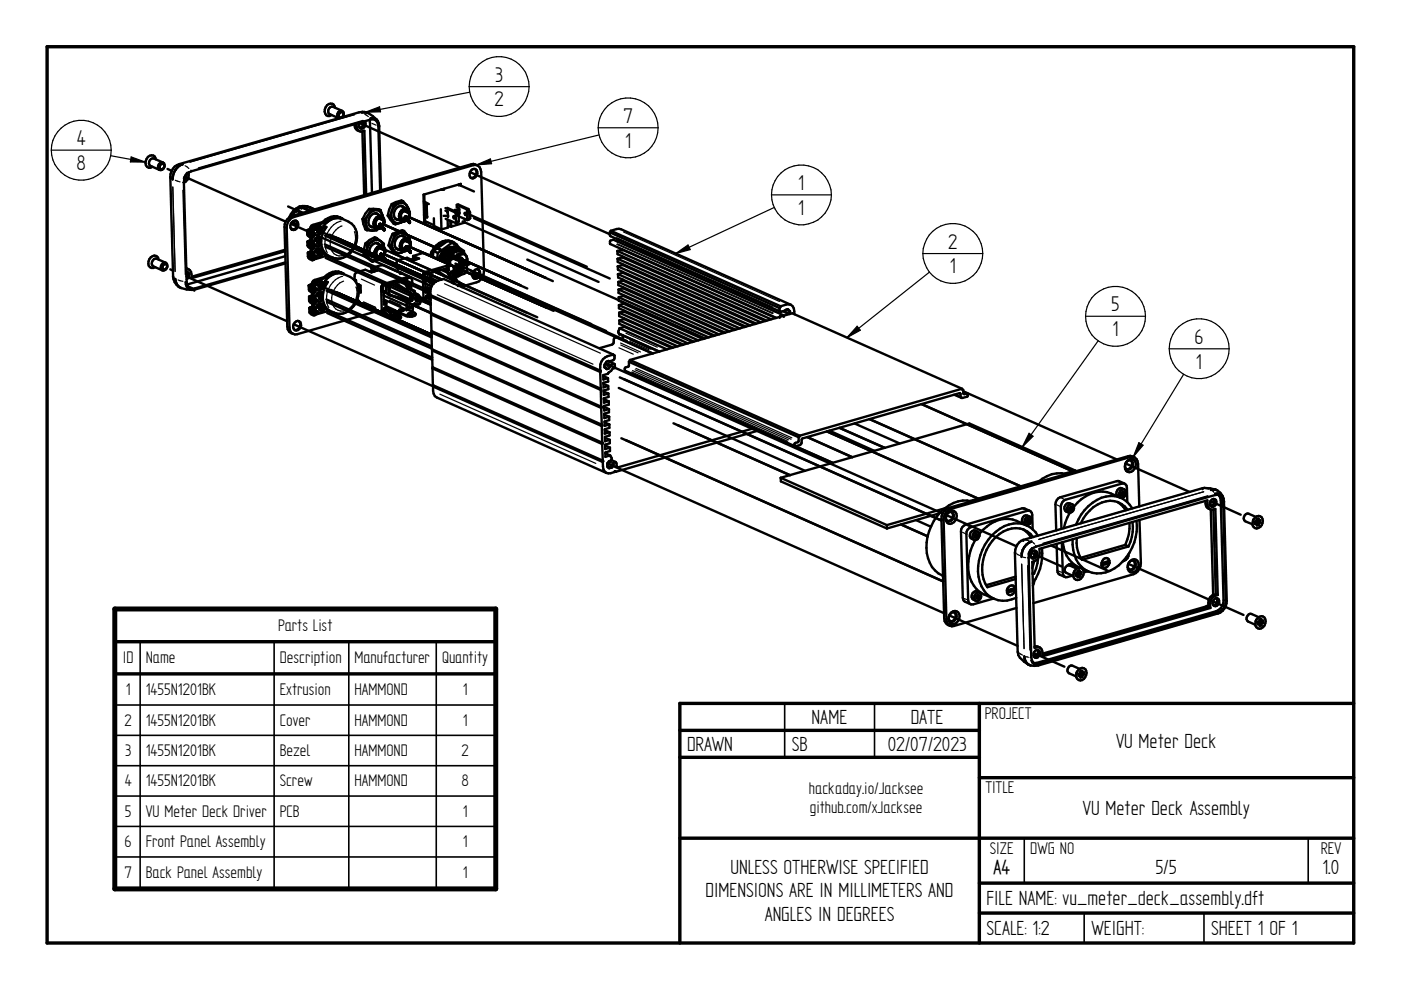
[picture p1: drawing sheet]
<svg xmlns="http://www.w3.org/2000/svg" width="297mm" height="210mm" viewBox="0 0 297 210" stroke-linecap="round" stroke-linejoin="round" font-family="sans-serif">
<defs><g id="words">
<g font-size="5.1">
<text x="105" y="17.3">3</text>
<text x="104.9" y="22.6">2</text>
<text x="132.2" y="26.1">7</text>
<text x="16.3" y="30.8">4</text>
<text x="132.5" y="31.3">1</text>
<text x="16.2" y="36.1">8</text>
<text x="169.2" y="40.3">1</text>
<text x="169.2" y="45.6">1</text>
<text x="201" y="52.7">2</text>
<text x="201.4" y="58">1</text>
<text x="235.6" y="66">5</text>
<text x="235.8" y="71.3">1</text>
<text x="253.3" y="72.9">6</text>
<text x="253.6" y="78.1">1</text>
</g>
<g font-size="4.9">
<text x="172.1" y="153.5">NAME</text>
<text x="193.1" y="153.5">DATE</text>
<text x="145.7" y="159.2">DRAWN</text>
<text x="167.9" y="159.2">SB</text>
<text x="188.2" y="159.2">02/07/2023</text>
<text x="236.6" y="158.5">VU Meter Deck</text>
<text x="229.6" y="172.8">VU Meter Deck Assembly</text>
<text x="154.9" y="185.3">UNLESS OTHERWISE SPECIFIED</text>
<text x="245" y="185.3">5/5</text>
<text x="280.4" y="185.3">1.0</text>
<text x="149.6" y="190.3">DIMENSIONS ARE IN MILLIMETERS AND</text>
<text x="209.2" y="191.9">FILE NAME: vu_meter_deck_assembly.dft</text>
<text x="162.1" y="195.2">ANGLES IN DEGREES</text>
<text x="209.2" y="198.2">SCALE: 1:2</text>
<text x="231.4" y="198.2">WEIGHT:</text>
<text x="256.8" y="198.3">SHEET 1 OF 1</text>
</g>
<text font-size="4.8" x="210.6" y="185.2">A4</text>
<g font-size="4.1">
<text x="208.8" y="152.5">PROJECT</text>
<text x="208.9" y="168.1">TITLE</text>
<text x="209.8" y="181">SIZE</text>
<text x="218.4" y="181">DWG NO</text>
<text x="280" y="181">REV</text>
</g>
<g font-size="4">
<text x="59" y="133.9">Parts List</text>
<text x="26.1" y="140.7">ID</text>
<text x="30.9" y="140.7">Name</text>
<text x="59.3" y="140.7">Description</text>
<text x="75.1" y="140.7">Manufacturer</text>
<text x="93.7" y="140.7">Quantity</text>
<text x="26.7" y="147.4">1</text>
<text x="30.9" y="147.4">1455N1201BK</text>
<text x="59.3" y="147.4">Extrusion</text>
<text x="75.1" y="147.4">HAMMOND</text>
<text x="98.1" y="147.4">1</text>
<text x="26.4" y="153.9">2</text>
<text x="30.9" y="153.9">1455N1201BK</text>
<text x="59.3" y="153.9">Cover</text>
<text x="75.1" y="153.9">HAMMOND</text>
<text x="98.1" y="153.9">1</text>
<text x="26.5" y="160.3">3</text>
<text x="30.9" y="160.3">1455N1201BK</text>
<text x="59.3" y="160.3">Bezel</text>
<text x="75.1" y="160.3">HAMMOND</text>
<text x="97.9" y="160.3">2</text>
<text x="26.5" y="166.8">4</text>
<text x="30.9" y="166.8">1455N1201BK</text>
<text x="59.3" y="166.8">Screw</text>
<text x="75.1" y="166.8">HAMMOND</text>
<text x="97.8" y="166.8">8</text>
<text x="26.5" y="173.2">5</text>
<text x="30.9" y="173.2">VU Meter Deck Driver</text>
<text x="59.3" y="173.2">PCB</text>
<text x="98.1" y="173.2">1</text>
<text x="171.5" y="168.4">hackaday.io/Jacksee</text>
<text x="171.7" y="172.5">github.com/xJacksee</text>
<text x="26.4" y="179.7">6</text>
<text x="30.9" y="179.7">Front Panel Assembly</text>
<text x="98.1" y="179.7">1</text>
<text x="26.4" y="186.1">7</text>
<text x="30.9" y="186.1">Back Panel Assembly</text>
<text x="98.1" y="186.1">1</text>
</g>
</g></defs>
<path d="M10 9.9h277v190h-277zM24.3 136.1h80.8M24.3 142.9h80.8M144.1 154.9h63.5M207.6 149.1v50.8M287 149.1h-142.9v50.8M144.1 160.6h63.5M144.1 177.7h142.9M207.6 164.9h79.4M207.6 187.2h79.4M207.6 193.6h79.4" fill="none" stroke="#000" stroke-width=".72"/>
<g fill="none" stroke="#000" stroke-width=".34">
<path d="M287 16.3v12.7M29.7 136.1v52.4M58.1 136.1v52.4M74 136.1v52.4M92.5 136.1v52.4M24.3 149.5h80.8M24.3 155.9h80.8M166.4 149.1v11.5M185.4 149.1v11.5M24.3 162.3h80.8M24.3 168.8h80.8M24.3 175.2h80.8"/>
<path d="M217.2 177.8v9.4M277.4 177.8v9.4M24.3 181.7h80.8M229.9 193.6v6.3M255.3 193.6v6.3"/>
</g>
<g fill="none" stroke="#000" stroke-width=".51">
<path d="M33 33.8a.91 .91 0 0 0-.6-.9 .91 .91 0 0 0-1 .4 1.37 1.37 0 0 0 .1 2.3l.8-.3M34.1 34.8h.5a.64 .64 0 0 1 .2 .7 .64 .64 0 0 1-.7 .4 .72 .72 0 0 1 0-1.1zM34.5 34.5a.9 .9 0 0 0-.9 .5 .9 .9 0 0 0 .2 1M34.5 34.5a.88 .88 0 0 1 .3 1 .88 .88 0 0 1-1 .5M34.5 34.5l-1.9-.9a.9 .9 0 0 0-.9 .5 .9 .9 0 0 0 .2 1.1l1.9 .8M35.5 35.8l.9 .4M36.7 37.3l-.1 .7M37.6 35.5l-.7 1.2-.2 .6M37.6 35.5l-.8 1.2-.1 .6M38.7 34.8l-.6 .3-.5 .4M39.2 37.5l21.4 9.5M39.5 37.1v.4l-.5 .6"/>
<path d="M40 36.6a2.01 2.01 0 0 1-1 2.2M40 36.6l38.6-11.2a1.28 1.28 0 0 1 1.6 1.4l.4 13.6M40 36.6a2.6 2.6 0 0 0-1 2.1l.7 21.6M71 22.8a1.01 1.01 0 0 0-.9-.9 1.01 1.01 0 0 0-1.1 .8 1.13 1.13 0 0 0-.1 1.2 1.13 1.13 0 0 0 1 .7l.4-.2M72.5 24.8a.66 .66 0 0 0 .1-1 .61 .61 0 0 0-.7 .4 .61 .61 0 0 0 .3 .7M72.5 23.5l-1.9-.9a.88 .88 0 0 0-.9 .6 .88 .88 0 0 0 .2 1l1.9 .9a.89 .89 0 0 1-.2-1.1 .89 .89 0 0 1 1-.5 .86 .86 0 0 1 0 1.3M75.2 26.3a1.29 1.29 0 0 0 1 1.5M75.6 26.2a1.37 1.37 0 0 0 .9 1.7h.3M76.2 26.1l21.3 9.4M76.8 27.9l.4 13.5M76.8 27.9l.5-.2 .3 13.6M77 25.8a1.07 1.07 0 0 1-.7 1.3"/>
<path d="M77.3 25.7a.9 .9 0 0 1 .1 1.1 .9 .9 0 0 1-1 .4 .85 .85 0 0 1-.1-1.2M77.7 23.8h-1h.7l.7 .2 1.9 1.5M77.7 23.8l-.8-.1-.8 .1-38.1 11a2.77 2.77 0 0 0-1.9 2.7l.6 21.1a2.65 2.65 0 0 0 1.4 2.3M77.7 23.8l.4 .2M78.4 25.4l.5 15.5M78.5 25.1a1.47 1.47 0 0 1 1.9 1.6l.4 13.6M97.2 39.2l3.3 1.4M97.7 39.4v-.4l-7.9 2.3 .2 6 .6-.2M99.6 36.5l29.7 13.2M99.9 36.2a.79 .79 0 0 1 1.1-.2 .79 .79 0 0 1 .1 1.1 .82 .82 0 0 1-1.2 .7 .82 .82 0 0 1-.3-1.3zM100.7 35.8a1.12 1.12 0 0 1 .2 1.3 1.12 1.12 0 0 1-1 .6M101 37l-.1 .1"/>
<path d="M101.2 35.1l-.8-.3h-.5l-38.1 11a2.49 2.49 0 0 0-1.5 2.3l.6 21.2a1.48 1.48 0 0 0 1.2 1.5M33.6 55a.91 .91 0 0 0-.7-.8 .91 .91 0 0 0-.9 .4 1.33 1.33 0 0 0 .1 2.2l.8-.2M34.7 56.1l.5-.1a.59 .59 0 0 1 .1 .8 .59 .59 0 0 1-.8 .2v-.6zM35.1 55.7a.93 .93 0 0 0-.9 .6 .93 .93 0 0 0 .2 1M35.1 55.7a.91 .91 0 0 1 .3 1.1 .91 .91 0 0 1-1 .5M35.1 55.7l-1.9-.8a.93 .93 0 0 0-.9 .5 .93 .93 0 0 0 .2 1.1l1.9 .8M36.1 57.1l.6 .3M37.2 59.1l.3 1.3zM39.5 56.9l.5 .2M39.6 59.2a.86 .86 0 0 0 .5-.8 .86 .86 0 0 0-.6-.8l.2 .3-.2 .7 21.4 9.5M60.4 53l-19.8 5.7M60.4 53.3l-19.8 5.7a1.6 1.6 0 0 0-.7-1.9l-.4-.1"/>
<path d="M60.5 54.3l-20.8 6M60.5 55.8l-19.3 5.6a1.47 1.47 0 0 1-1.9-1.6M60.5 55.6l-19.3 5.6a1.26 1.26 0 0 1-1.5-.9M61.1 43.8l1.4 .6M61.6 48.4l.7 .3M61.7 47.5l29.8 13.2-1.3-.6M61.8 47.2l1.2 .6M61.8 48.7h.1M61.9 47.1a.79 .79 0 0 1 1.1-.2 .79 .79 0 0 1 .1 1.2 .82 .82 0 0 1-1.1 .6 .82 .82 0 0 1-.3-1.2zM61.9 47.1l1.2 .5M62.1 45.6l-.2 .2M62.1 45.6l.2 .1"/>
<path d="M62.7 46.8l.4 .6-.1 .4M62.9 44.5l1-.6 1.7 .8M62.9 44.5v.1M62.9 44.5l1.4 .6M63 48l-.1 .1M63 47.8a1.07 1.07 0 0 1-1.1 .9M64 45.2l-1.2-.5-.7 .9M64 43.9l1.8 .8M64 43.9l-.1 .1M64 43.9l1-.1 1.5 .6M65.1 48.9h.1l.1-.2a1.03 1.03 0 0 1 1 .6 1.03 1.03 0 0 1-.1 1.1M65.1 48.9v.7a1.02 1.02 0 0 0 1.1 .8"/>
<path d="M65.1 43.8a2.89 2.89 0 0 0-3.4 1.6l-.4 .7M65.2 51.2l.1 .1 .1-.2a1.09 1.09 0 0 1 .8 1.7M65.2 51.2a1.38 1.38 0 0 0 .5 1.4l.5 .2M65.2 48.8l-.1 .1M65.3 53.6a1.36 1.36 0 0 0 .8 1.6h.2M65.3 51.1l-.1 .1M65.4 48.7a.98 .98 0 0 1 1.1 .4 .98 .98 0 0 1-.1 1.2l-.3 .1M65.4 53.5l-.1 .1M65.4 51.1a.99 .99 0 0 1 1.2 .4 .99 .99 0 0 1-.1 1.2l-.3 .1M65.4 53.5a1.06 1.06 0 0 1 1 .6 1.06 1.06 0 0 1-.1 1.1M65.5 49.1a.62 .62 0 0 1 .6 .3 .62 .62 0 0 1-.1 .6h-.1a.64 .64 0 0 1-.4-.9zM65.6 51.5l.1-.1a.68 .68 0 0 1 .4 1 .58 .58 0 0 1-.6-.3 .58 .58 0 0 1 .1-.6z"/>
<path d="M65.6 53.8a.53 .53 0 0 1 .6 .4 .53 .53 0 0 1-.2 .6 .68 .68 0 0 1-.4-1zM65.7 49.1l.1 .6M65.7 51.5l.2 .7M65.8 49.7l.3 .3M65.8 49.5v.2M65.8 50.3v.7l.4 .2M65.8 54.3l.4 .4M65.8 53.8v.5M65.9 52.2l.3 .1M65.9 51.9v.3M65.9 52.7v.7M65.9 53.4l.3 .2"/>
<path d="M65.9 53.4a1.03 1.03 0 0 1 .8 1M65.9 53.4l-.4 .1M65.9 54.3l.3 .4M66 51.9h-.3M66 51.9h.1M66 51.9h.2M66.1 49.5l-.4 .1M66.1 54.2l-.3 .1M66.1 54.2h.1M66.1 54.2l.1 .1M66.2 50.4v.8M66.2 52.8v.8"/>
<path d="M66.5 48.7l-.4 .1M66.5 51.1l-.3 .1M66.6 53.5l-.4 .1M66.6 48.6l.2 .1M66.6 48.6l-.1 .1M66.6 44.4l-1.5-.6 1.7 .6M66.7 49.5l.4 .4M66.7 51.9h.2l.2 .3M66.7 51l.2 .1M66.7 51l-.1 .1M66.7 54.4a.54 .54 0 0 1-.4 .8M66.7 54.3h.3l.2 .3"/>
<path d="M66.8 51.9l.3 .3M66.8 53.4l.2 .1M66.8 53.4h-.2M66.8 54.3l.4 .3M66.8 48.7l-.6 .1M66.8 48.7a.78 .78 0 0 1 1.1-.6 .78 .78 0 0 1 .3 1.2 1 1 0 0 1-1.3 .4l-.1-.2-.2 .1M66.9 51.1h-.7M67 53.5a.78 .78 0 0 1 1-.7 .78 .78 0 0 1 .4 1.2 1.22 1.22 0 0 1-1.2 .6M67 53.5h-.7M67.3 48.6l.5-.1a.5 .5 0 0 1-.2 .8l-.3-.2zM67.4 51l.5-.2a.51 .51 0 0 1-.2 .9l-.4-.2zM67.5 48.7l.3-.1v.4l-.2 .2-.3-.1z"/>
<path d="M67.5 53.4l.2-.2 .4 .2v.2l-.3 .5-.4-.2zM67.6 53.6l-.1 .1M68 48l-.2-.1a.91 .91 0 0 0-1.2 .7M68.1 50.4a.86 .86 0 0 0-1.4 .6M68.1 52.8a.86 .86 0 0 0-1.3 .6M68.2 51.9l-.5 .3h-.6M68.2 50.5l-.3-.1a.85 .85 0 0 0-1 .7M68.3 59.7a.86 .86 0 0 0-1.3 .6M68.6 47.9v.4l.4 .1M68.6 47.9l.6 .2a4.5 4.5 0 0 0-.3 5.5l.5 .5-.6-.3M68.8 53.8l1.7 .8M68.8 53.5v.3"/>
<path d="M68.8 49.4l23.4 10.4M68.9 51.8l22.3 10M68.9 50l23 10.2M68.9 54.2l22.4 9.9M69 59.6v.3l.3 .2M69 59.6l.5 .2a4.7 4.7 0 0 0-.3 5.6l.5 .3-.6-.2M69 52.3l22.3 9.9M69 46.9l-3 .9-.3 .8 .4 .2M69 46.9l.4 .2M69 54.7l22.3 9.9-2.1-.9M69.3 58.6l-2.6 .8-.3 .2-.3 .7M69.3 58.6l.4 .2"/>
<path d="M69.4 47.1l-3 .9-.3 .8M69.5 54.1l-2.8 .8M69.7 58.8l-2.6 .7-.3 .2-.3 .8 .3-.1M69.8 49.7l22.5 10-21.4-9.5M70.8 43.2l-.6 .2M71.3 46.2l-1.3 .5-.6 .4M71.4 50.9l20.5 9.2M71.6 57.9l-.6 .1-1.3 .8M71.9 46.2l.7 .2M72 46.1l.6 .3M72 46.1a3.2 3.2 0 0 0-3.2 .8M72 46.1a3.3 3.3 0 0 0-3.6 1"/>
<path d="M72 46.1h.2M72.2 57.9l.7 .2M72.3 57.9a3.6 3.6 0 0 0-3.3 1.7M72.3 57.8l.2 .1M72.3 57.8l.6 .3M72.3 57.8a3 3 0 0 0-3.2 .9M72.3 57.8a3.2 3.2 0 0 0-3.6 1M72.5 58l.4 .1M72.6 46.4a3.1 3.1 0 0 0-3.6 .5M72.6 46.4a3.4 3.4 0 0 0-4 1.5M72.6 46.4a4 4 0 0 1 2.6 5.9 3.9 3.9 0 0 1-4.6 2.4M72.9 58.1a3.1 3.1 0 0 0-3.6 .5"/>
<path d="M72.9 58.1a4.1 4.1 0 0 1 2.3 6.5 3.7 3.7 0 0 1-4.3 1.7M76.8 46.4l.7 2.2 .3 .2M76.9 46.4l.3 .2M77.1 54.1l1.9 1.4-.6-.6M77.1 54.1l.4 .2M77.2 46.6l.4 1.2M77.5 51.6l-.3 1.2-.1 1.3M77.5 54.3l.9 .6M77.5 51.6l.3 .1M77.6 47.8a1.41 1.41 0 0 0 1.3 1.1M77.6 47.8l.2 1M77.8 53a2 2 0 0 0 .6 1.9"/>
<path d="M77.8 53l-.3 1.3M77.8 48.8l1.1 .1M77.8 51.7v1.3M78.1 45.6l-.9 1M78.1 45.6a2.51 2.51 0 0 0-.5 2.2M78.3 44.3l-.8 1-.6 1.1M78.4 47.9l1.4 .6M78.4 54.9a1.48 1.48 0 0 0 1.7 0l-1.1 .6M78.4 48h.2M78.5 54.2l1.4 .6M78.6 54.3h.2M78.7 44.4l-.4-.1 2 .1 .4 .1"/>
<path d="M78.7 44.4l1.1 .1M78.7 44.4l-.6 1.2M78.7 56.8l1.3 .6-1.3 .3-1.2-.5-2.1 .7-.2 .3v1.1l.3 .1v.5M78.7 56.8l.1 .6M78.7 56.8l2.5-.6 5.6 2.5M78.8 57.4l-.5 .2M78.8 57.4l.4 .2v-.3l.4 .2M78.9 51.2l-1.1 .5M78.9 51.2a2.99 2.99 0 0 0-1.1 1.8M79.3 57.4l.1 .1M79.5 50.3l-1.1 .6-.9 .7M79.5 50.3l.3 .2"/>
<path d="M79.5 45.2l1.4 .6M79.7 45.2l.1 .1M79.7 51.5l1.4 .7M79.8 44.5a1.52 1.52 0 0 1 1.3 1.2M79.8 44.5a2.34 2.34 0 0 0-1.7 1.1M79.8 44.5h.9M79.8 51.5l.1 .1M79.8 50.5l.9 .6M79.8 50.5l-.9 .7M80 48.6l-1.1 .3M80.1 48.6l-.3 .3h-.9M80.3 45.6a1.26 1.26 0 0 0-2 .7 1.22 1.22 0 0 0 .9 1.9"/>
<path d="M80.4 47.8v.1M80.4 47.6v.1M80.5 47.7v.1M80.5 46.4l.4 .1M80.6 51.9a1.28 1.28 0 0 0-2.2 .7 1.2 1.2 0 0 0 1 1.9M80.6 54l.1 .1M80.6 54.1v.1M80.6 52.7l.4 .1M80.7 54.1v.1M80.7 44.5l.4 1.2M80.7 48.1h.1M80.7 48.3l-.3 .2h-.6"/>
<path d="M80.7 54.3l.1 .1M80.7 51.1l.7 .6v.7M80.7 51.1a1.58 1.58 0 0 0-1.8 .1M80.7 51.1l.3 .3 .3 .9M80.8 46.4a.95 .95 0 0 0-1.1 .4 .95 .95 0 0 0 .3 1.2l1.4 .6M80.9 47.8l-.4 .1M80.9 47.8v.1M80.9 47.7l-.4 .1M80.9 46.4l-.6-.1 1 .4M80.9 46.4l.1 .2M80.9 54.4h.1M80.9 54.7l-.6 .2-.4-.1"/>
<path d="M81 54.1l-.3 .1M81 54.1v.1M81 54.3v.1M81 54l-.3 .3M81.1 45.7v.3M81.2 47.9a1.3 1.3 0 0 0-.6-2.1 1.56 1.56 0 0 0-1.3 1 1.56 1.56 0 0 0 .5 1.7M81.2 47.5l30.6 13.7M81.3 48.3v.1M81.3 48.6h.1M81.4 54.2v.5M81.4 47.1a1.16 1.16 0 0 0-.2 1.4M81.4 54.6l.1 .1"/>
<path d="M81.4 47a1 1 0 0 0-.7-1.2 1 1 0 0 0-1.2 .8 1.12 1.12 0 0 0-.2 1.2 1.12 1.12 0 0 0 1 .7l.4-.2M81.4 47.1l-.1 .3a.72 .72 0 0 0 .1 .9M81.4 53.9l12.2 5.4M81.5 53.7l-.1 .5M81.5 54.7v.1M81.5 53l-1-.4h.3l.4 .3-.2-.2a.95 .95 0 0 0-1.1 .5 .95 .95 0 0 0 .2 1.1l1.5 .6M81.5 48.5v.1M81.6 53.5a1.09 1.09 0 0 0-.2 1.3M81.6 53.4v.1M81.6 53.2l.1 .1M81.6 53.3a.99 .99 0 0 0-.8-1.2 .99 .99 0 0 0-1.1 .8 1.05 1.05 0 0 0-.2 1.4 1.05 1.05 0 0 0 1.4 .3M81.7 53.3h-.1"/>
<path d="M81.7 53.4l-.1 .1M81.7 53.2v.1M81.7 53l32.2 14.3M81.7 54.8v.1M81.7 53.3l-.3 .9M81.7 53.3a1.04 1.04 0 0 0-.8-1.2 1.04 1.04 0 0 0-1.2 .7 1.42 1.42 0 0 0 .2 2M82.2 45.7l1.2 1.7 .4 .1-.5-.7M82.2 45.7l.4 .2M82.4 52l1.2 1.7 .3 .1-.4-.7M82.6 45.9l.7 .9M82.8 52.2l.7 .9M82.9 53.5l28.8 12.8"/>
<path d="M83.1 43.3l-.6 1.1-.3 1.3M83.1 44.7a2.35 2.35 0 0 0 .2 2.1M83.1 44.7l-.5 1.2M83.2 49.6l-.8 2.4M83.3 46.8a1.31 1.31 0 0 0 1.7 .4M83.4 43.4l-.3 1.3M83.5 53.1a1.4 1.4 0 0 0 1.6 .5M83.6 49.7l-.3 1.3a2.22 2.22 0 0 0 .2 2.1M83.6 59.9l3.4 2a1.32 1.32 0 0 1 .3 1.9l-4.8-1.2-.1-.2M83.8 46.3l1.4 .6M83.9 46.4h.1M83.9 52.6l1.4 .7"/>
<path d="M84 52.7h.2M84.2 59.7l.4 .2M84.6 59.9l-.1-.3-1.5 .4v.3l-1.2 .3M84.6 43.1l-1.2 .3-.3-.1M84.6 43.1a2.78 2.78 0 0 0-1.5 1.6M84.6 43.1a1.43 1.43 0 0 1 1.6 .4M84.7 49.4a3.7 3.7 0 0 0-1.9 2.8l-.4-.2M84.7 49.4l-1.1 .3M84.7 49.4a1.4 1.4 0 0 1 1.7 .5M84.8 59.8l1.8 .8M84.9 57.8v.1M84.9 43.6l1.5 .7"/>
<path d="M85 47.2l-1.2 .4M85 57.8v.1M85 59.7l1 .4M85.1 43.6l.1 .1M85.1 50l1.4 .6M85.1 53.6l-1.2 .3M85.2 50l.7 .3M85.2 50a1.77 1.77 0 0 0-1.2 2.7l.7 .3M85.3 50v.1M85.3 53.3h.3M85.4 47l-.4 .2M85.5 42.7l-.4-.2-2 .8"/>
<path d="M85.5 42.7l.7 .8M85.5 42.7l-.9 .4M85.5 47l-.5 .2M85.6 53.3l-.5 .3M85.6 59.5l.7 .3M85.7 49l-.4-.2-2 .8 .3 .1M85.7 53.3l-.6 .3M85.7 49l.7 .9M85.7 49l-1 .4M85.7 44.7l1 .5M85.8 44a1.28 1.28 0 0 0-2.2 .7 1.23 1.23 0 0 0 1 2M85.8 46.2v.1"/>
<path d="M85.8 46.1h.1M85.9 46.1v.1M85.9 44.8l.3 .2M85.9 46.4l.1 .1M85.9 44.7l.5 .3-.2-.2a.92 .92 0 0 0-1.1 .5 .92 .92 0 0 0 .3 1.1l1.4 .7M86 52.5v.1M86 58.9v.5l-1.4 .5M86 58.9l.5-.1 .6 .1M86 58.9l.3 .2M86 52.3v.1M86 59.9v.2M86.1 52.5l.3-.1-.3 .3"/>
<path d="M86.1 52.7v.1M86.1 52.4v.1M86.1 51.1l.3 .2M86.1 46.5l.1 .1M86.1 46.8l-.3 .1h-.6M86.2 46.1l-.3 .1M86.2 52.7v.1M86.2 43.5l.5 .8v.3M86.2 43.5l.3 .9M86.2 46.1l-.2 .3M86.2 46.3l.1 .1M86.3 46.4l-.1 .1"/>
<path d="M86.3 59.1l.8-.2 .3 .5v.6l-.7 .2v.3M86.3 52.8l.1 .1M86.3 59.1v.7M86.3 53.1l-.7 .2M86.3 59.8l-.2 .1M86.4 51.1a.92 .92 0 0 0-1.1 .5 .92 .92 0 0 0 .3 1.1l1.4 .7M86.4 52.5v.1M86.4 51.1h-.5l1 .4M86.4 51.1l.2 .3M86.4 49.9l.5 .8M86.4 49.9l.3 .8M86.4 52.7v.1"/>
<path d="M86.6 46.4a1.27 1.27 0 0 0-.6-2.2 1.54 1.54 0 0 0-1.3 1.1 1.54 1.54 0 0 0 .5 1.6M86.7 46v.8M86.7 46.7l.1 .1M86.7 46l28.1 12.5M86.7 46.9h.1M86.7 45.6l-.2 .9 .1 .4M86.8 45.6a1 1 0 0 0-.7-1.3 1 1 0 0 0-1.2 .7 1.05 1.05 0 0 0-.2 1.4 1.05 1.05 0 0 0 1.4 .3M86.8 52.3l-.1 .6 .3 .3M86.8 53.3h.1M86.8 52.3l30.6 13.6M86.9 50.9a1.21 1.21 0 0 0-1.3-.3 1.21 1.21 0 0 0-.8 1.1 1.32 1.32 0 0 0 .5 1.6M86.9 45.3v.1"/>
<path d="M86.9 50.7v.2M86.9 45.5l-.2 .5M86.9 53.2l.1 .1M86.9 50.9a1.59 1.59 0 0 1-.2 1.8M86.9 46.9v.2M86.9 51.9l-.2 .9v.4M86.9 46.1l28.8 12.8M87 51.8l-.1 .1M87 58.8l-.5-.1-5.1 1.5-.5 .5M87 51.7a1.01 1.01 0 0 0-.8-1.1 1.01 1.01 0 0 0-1.2 .8 1.07 1.07 0 0 0-.1 1.3 1.07 1.07 0 0 0 1.3 .4M87 51.6v.2M87 51.8l-.2 .5"/>
<path d="M87.1 53.3v.1M87.1 52.5l28.8 12.7M87.5 55.2l-1.2-.5-1.7 .4a1.25 1.25 0 0 0-.6 1.6l.3 .2v.6l1 .5M87.6 54.3v.6M87.6 54.3l1.3 .5-1.4 .4M87.6 54.9l-.4 .1M87.6 54.3l2.1-.7 .3 .1 5.7 2.5M87.6 54.9l.4 .2M88 55.1l-.5 .1M88.1 54.8l.2 .2M88.4 46.8l28.8 12.8M88.4 54.9l-.4-.2v.4"/>
<path d="M89.7 58.5l.1 4.7 1.5 1.4M89.7 58.5v.6l.3 .2M89.8 42.7l1.1 .6M90 41.2v1.6M90 43v2.5M90.1 45.6v1.3l1.9 .9M90.1 43.1l.1 2.5M90.2 43.1h.1M90.2 59.3v2.7h.3M90.2 59.2v.9M90.2 46.9l-.2 .1M90.2 59.3l1.7 .8"/>
<path d="M90.2 43.1l.1 2.6M90.3 59.2h.1M90.3 43.2h.1M90.3 43.2l.1 2.6M90.5 43.3v2.5M90.6 57.8l-.3-.1a.84 .84 0 0 0-.6 .8M90.6 57.8l.1 1.3M90.6 57.8a.84 .84 0 0 0-.6 .8v.7M90.7 59.1l-.3 .1M90.7 59.1l-.7 .2M91.1 58l.1 1.8M91.2 59.8l.2 .3 .4 .1"/>
<path d="M91.3 58.5l.1 .1M91.3 57.9l.1 1.9M91.4 58.9l1.3 .7M91.4 59.1l1.1 .5M91.4 59.8l.1 .2 .4 .1M91.4 59.8h-.2M91.4 57.9v.9h-.1M91.9 53.2v.1M91.9 53.2l.9 .4M91.9 53.3l-.1 1.1M91.9 53.3l-.4 1M92 46.3v1.6l1.6 .7"/>
<path d="M92 53.2h-.1M92.5 57.3l3.3 2.1 .5 .8M92.8 53.6l-.1 1.3M93 57.1l.4 .2M93.2 54.9v.2M93.3 54.9v.2M93.4 57.3v-.3l-1.6 .5v.2l-1.2 .4M93.5 40.2h.3M93.5 44.4l.1 4.2M93.6 57.2l1.8 .8M93.9 57.1l1 .5M94.1 45.8h.9"/>
<path d="M94.1 53.4l-.9 1.5M94.1 53.4l-.8 1.5M94.1 40l-.3 .2M94.4 53.1l-.3 .3M94.4 44.7l.5 .1 .1 1M94.4 44.1l2.2 1M94.5 46.4l2.2 .9M94.5 57l.7 .3M94.7 53.2a3.6 3.6 0 0 0-1.2 2M94.7 53.2l-.8 1.1-.3 .9M94.7 52.8l-.6 .6M94.8 44.1l2.1 .9"/>
<path d="M94.8 56.3v.6l-1.4 .4M94.8 56.3l.5-.1 .6 .1M94.8 56.3l.3 .2M94.8 57.7l.4 .8M94.9 45.8h.1M94.9 57.6l.5 .4M94.9 51.1l.9 .4M94.9 51.1l-2.9 2.1M94.9 51.1a3.9 3.9 0 0 0-2.9 2.1M94.9 46.6l.1 1.7-1.4 .3M95 45.8v.3M95 51.1a2.52 2.52 0 0 1 2.3 1.4"/>
<path d="M95 54.3l-.6 1.3M95 57.9l.4 .6M95.1 55.2l.3 .1M95.1 55.2v.7M95.1 56.5l.1 .8M95.2 57.3h-.3v.3M95.2 58.5l1.3 .6 .1 .5M95.2 54.9l-.1 .3M95.2 54.9l.4 .1M95.4 58.5l1.2 .6 .2 .5M95.4 58.5h-.2M95.4 55.3l.1 .8"/>
<path d="M95.5 46.8v1.2M95.5 48h.2M95.5 48l-.5 .1M95.5 58v.6M95.6 55l-.2 .3M95.7 46.9v1.1M95.7 54.6l.5 .3M95.7 52.9l-.7 .4a3.5 3.5 0 0 0-1.2 2M95.7 52.9a3.5 3.5 0 0 0-1.8 2.5M95.7 54.6l.5 .1M95.8 59.4v.5M95.8 56.3l-.5-.1-5.1 1.5-.5 .4v.4"/>
<path d="M95.8 51.5l-3 2.1M95.8 51.5l2.6 1.7-.1 .3M95.9 54.7l-.7 .2M95.9 56.3l.2 .2 .1 .9-.6 .2-.1 .4h-.1M95.9 56.3l-.8 .2M96 57.5v1.3h.6l1.2-.5M96 58.7h.1M96 58.6l.3 .1M96.1 59.6v.5M96.1 51.3a3.5 3.5 0 0 0-4.6 2.1l-.3 .8M96.1 53l1.3-.1 .6 .2M96.1 53a3.7 3.7 0 0 0-2 2.5"/>
<path d="M96.1 53l.5-.2 1 .2M96.1 56.6l1.4-.4a.94 .94 0 0 1 .8 .9 .94 .94 0 0 1-.8 .9l-.6 .3M96.1 52.4l-.6 .1-.8 .3M96.2 57.7l.3 .5-.2 .2a.44 .44 0 0 1-.1-.7zM96.2 54.7v.2M96.2 54.7h.4l-.1 .2M96.2 52.3l.1 .1M96.2 57.1l.2 .1a1.02 1.02 0 0 1 .4 1.3M96.2 45.8l.2 .4-.1 .1-.2-.2zM96.2 57.3a1.04 1.04 0 0 1 .3 1.4h-.5M96.3 57.7v.5l.2 .1M96.4 54.8l.2 .1"/>
<path d="M96.4 54.8l-.2 .1M96.4 52.5l.9 .3M96.4 52.5l-1.1 .2-.6 .5M96.4 54.8l-.8 .2M96.4 44.5h1M96.4 52.5l-1 .3-.7 .4M96.4 52.5l.7 .2M96.6 55.9l28.7 12.8M96.6 45.1l.5 .6h.1M96.6 45.1l.1 2.2M96.6 59.6a1.56 1.56 0 0 1 1.2 1.2M96.7 52.5l-.9-.1-1.1 .4"/>
<path d="M96.8 58.5l-.4 .2M96.8 59.6a1.5 1.5 0 0 1 1.2 1.3M96.8 59.6h-.2M96.8 52.6a2.97 2.97 0 0 0-3.8 2.4M96.9 43.4v.5l.4 .3 .1 .3M96.9 43.4l2.1 1M96.9 43.4l.3-.1 2.1 1M96.9 54.2l-1.2 .4M96.9 54.2l.3 .2M96.9 54v.3M96.9 54l.3 .1M96.9 45.1h.5"/>
<path d="M96.9 45l.3 .7M96.9 45l-.3 .1M97 56.7l.6-.3a.79 .79 0 0 1 .4 1 .79 .79 0 0 1-.9 .5 .85 .85 0 0 1-.1-1.2zM97 52.7h-1l-.3 .2M97.1 54.9h.6l-.3 .1zM97.1 57.1v.1M97.1 57.3v.1M97.2 57l-.1 .1M97.2 54.6h.4l.4 .2M97.2 45.8l1.9 .9M97.2 45.7l.1 1.2M97.2 54.1v.5"/>
<path d="M97.2 54.4v.1M97.2 54.4v.2M97.3 46.9l-.6 .4M97.3 56.9h-.1M97.4 44.5v.6M97.4 53.2a2.31 2.31 0 0 0-2.4 1.1M97.4 45.1l-.1 .3-.3-.1M97.4 55.5v.2l.3 .1M97.4 56.8l.2 .1a.44 .44 0 0 1-.4 .6v-.1M97.4 52.8l-1-.1-.7 .2M97.4 55.5l.3 .2M97.6 54.9h-.5"/>
<path d="M97.7 53.3a2.25 2.25 0 0 0-3 .9M97.7 55.7h.4l-.1 .1M97.7 55.7v.1M97.7 55.8h.4M97.8 53.3a2.31 2.31 0 0 0-2.8 1M97.9 56.2l-.6-.1-1.2 .4M98 53.1a2.24 2.24 0 0 0-3 1.2M98 53.1l.5 .7M98 54.8l-.1 .3-.5 .1-.6-.1-.3-.2M98 54.8l-.6 .3-.9-.2M98 53.4a2.3 2.3 0 0 0-3 .9M98.1 46.9l28.8 12.9"/>
<path d="M98.3 53.8l-.3-.1-1.1 .3M98.3 53.8l.6 .6M98.3 53.8l-1.1 .3M98.5 46.4v.8l-2.8 .8M98.6 45.1l.2 .2-.1 .3-.2-.2zM98.6 55.9h.5M98.6 55.8h.6l-.3 .1-.4-.1zM98.7 55.5h.2M98.8 55.4l-.2 .1M98.8 55.4l-.3-.2-1.1 .3M98.8 55.4v.1M98.9 55.5h.2"/>
<path d="M98.9 54.3a2.04 2.04 0 0 0-1.9-1 2.04 2.04 0 0 0-1.8 1.2l-.5 1.3M98.9 54.4l.2 1.1M98.9 54.4v1.1M99 56.2v1l-.5 .8-1.7 .5M99 55.8v.1M99 44.4l.5 .6M99 44.4l.1 2.3M99.1 56.1l-.1 .4M99.1 55.5l.4 .3-.1 .1-.9 .1-.5-.2M99.3 44.3l.3 .7M99.3 44.3l-.3 .1M99.5 45v1.3"/>
<path d="M99.5 55.8l-.1 .2-.5 .2-.6-.1-.3-.3M99.5 46.3l-.4 .4M99.6 45l.1 1.3M99.6 45h-.1M99.6 45.6l24.8 11M99.7 46.3l-.6 .4M99.7 46.3h-.2M99.7 57.4l28.8 12.8M100.2 57.8l32.7 14.5M100.5 57.4a.79 .79 0 0 1 1.1-.1 .79 .79 0 0 1 .1 1.1 .82 .82 0 0 1-1.2 .7 .82 .82 0 0 1-.3-1.3zM100.5 46.3l28.8 12.8M101.3 57.1a1.12 1.12 0 0 1 .2 1.2 1.12 1.12 0 0 1-1 .7"/>
<path d="M101.6 58.3l-.1 .1M111.8 55l37.6 16.8M129.3 49.3l36 16M129.3 49.3l.2 .8 36 16M129.5 48.9l36 16M129.5 48.9l-.2 .4M129.5 48.9l1.3-.3h.9l35.9 16M130.9 53.2l1-.3 32.6 14.5M130.9 53.2l32.6 14.5M130.9 53.2v.7l31.7 14.1M130.9 54.9l30.4 13.4M130.9 54.9l.1 .6 29.4 13.1"/>
<path d="M131 56.5l28.1 12.5M131 56.5v.7l27.2 12.1M131 58.1l25.9 11.5M131 58.1l.1 .7 24.9 11.1M131.1 59.8v.7l22.7 10M131.1 59.8l23.6 10.5M131.2 50.9l-.3 .3M131.9 54.4v.2M131.9 54.6l30.4 13.5M131.9 54.6l-1 .3M132 56v.2M132 56.2l28.1 12.5"/>
<path d="M132 56.2l-1 .3M132 57.7v.1M132 57.8l25.9 11.5M132 57.8l-1 .3M132.1 59.3v.2M132.1 59.5l23.6 10.5M132.1 59.5l-1 .3M37.5 60.4a3.6 3.6 0 0 0 3.3 1.1M37.5 60.4l.4 .4 .5 .3M62.3 68.7l65.5 29.3M62.5 68.4a.79 .79 0 0 1 1.1-.2 .79 .79 0 0 1 .1 1.2 .82 .82 0 0 1-1.1 .6 .82 .82 0 0 1-.3-1.3zM63.3 68.1a1.12 1.12 0 0 1 .3 1.2 1.12 1.12 0 0 1-1.1 .7"/>
<path d="M63.6 69.2l-.1 .2M65.4 60.5l.1 .8M65.5 62.9a1.34 1.34 0 0 0 .9 1.6h.1M65.5 61.4a1.1 1.1 0 0 0 1 .7M65.6 65.3l.1 .1 .1-.2a1.05 1.05 0 0 1 .8 1.6 .98 .98 0 0 1-.9-.6M65.6 60.5h-.2M65.6 65.3v.8M65.7 60.4a1.09 1.09 0 0 1 .8 1.7M65.7 60.4l-.2 .2-.1-.1M65.7 62.8l-.2 .1a.97 .97 0 0 1 1.1 .4 .97 .97 0 0 1-.1 1.2M65.7 65.2l-.1 .1M65.8 62.8a.91 .91 0 0 1 1.2 .9"/>
<path d="M65.8 65.2a.93 .93 0 0 1 1.3 .8M65.9 63.2a.53 .53 0 0 1 .6 .3 .53 .53 0 0 1-.3 .6 .68 .68 0 0 1-.3-.9zM66 65.5l.3 .1a.5 .5 0 0 1 .3 .4 .5 .5 0 0 1-.3 .5 .68 .68 0 0 1-.3-1zM66 60.8h-.2a.58 .58 0 0 0 0 .6 .58 .58 0 0 0 .6 .3l.1-.4M66 60.8l.3 .2 .2 .3M66 61.3l.1 .2M66 60.8v.5M66.1 63.2v.4M66.1 60.3a1.02 1.02 0 0 1 .8 1M66.1 63.6l.1 .2M66.1 61.2v.3M66.1 60.4h-.4"/>
<path d="M66.1 61.5l.3 .2M66.1 62l.1 .7 .3 .2M66.2 65.5a.63 .63 0 0 0 .3 .9M66.2 63.8l.3 .3M66.2 63.6v.2M66.2 64.4v.7l.4 .1M66.2 66l.3 .4M66.3 61.2l-.3 .1M66.3 61.2h.1M66.3 61.2l.2 .1M66.4 63.5l-.3 .1M66.4 63.5h.1"/>
<path d="M66.4 63.5l.1 .1M66.4 65.9l-.2 .1M66.4 65.9h.1M66.4 65.9l.2 .1M66.5 62.1v.8M66.6 64.5v.7M66.8 62.8l-.3 .1M66.9 61.3a.54 .54 0 0 1-.4 .8M66.9 61.3l.3-.1 .2 .4M66.9 65.2h-.3M67 60.3l.2 .1M67 60.3l-.2 .1"/>
<path d="M67 63.7a.54 .54 0 0 1-.5 .8M67 65.1h.1M67 61.3l.4 .3M67.1 62.7l.1 .1M67.1 62.7h-.2M67.1 66a.54 .54 0 0 1-.5 .8M67.1 63.6l.4 .3M67.1 65.1l.2 .1M67.1 66l.4 .3M67.2 60.4a.77 .77 0 0 1 1-.7 .77 .77 0 0 1 .3 1.3 1.22 1.22 0 0 1-1.1 .6M67.2 60.4l-.7 .1M67.2 62.8l-.6 .1"/>
<path d="M67.3 65.2a.77 .77 0 0 1 .8-.8 .77 .77 0 0 1 .7 .9 .97 .97 0 0 1-1.4 .9l-.1-.2h-.2M67.3 65.2h-.6M67.7 60.3l.2-.1 .4 .1v.3l-.3 .4-.4-.1zM67.7 62.7l.3-.2 .4 .2-.2 .5-.2 .2-.4-.2zM67.8 65.1l.5-.2a.51 .51 0 0 1 .1 .6 .51 .51 0 0 1-.5 .3l-.2-.5zM67.9 65.3l-.1 .1M68.4 62.1a.91 .91 0 0 0-1.3 .6M68.4 63.5l-.7 .5h-.2l-.2-.4-.3 .1M68.4 64.5a.9 .9 0 0 0-1.3 .6M68.5 62.2a.86 .86 0 0 0-1.3 .6M69.1 65.5l1.8 .8M69.1 65.2v.3"/>
<path d="M69.1 61.1l22.4 10M69.2 63.5l22.4 9.9M69.3 61.6l22.2 9.9M69.3 65.9l22.3 9.9M69.3 64l22.3 9.9M69.4 66.4l22.2 9.9M69.8 65.9l-2.8 .7M70.1 61.5l21.4 9.5M71.7 62.6l19.8 8.8M75.6 60.2l.9 .3v1.5l-.5-.2M75.7 63.5l.4 .3-.3-.1M75.8 63.7l1.2 1 5.7 2.6"/>
<path d="M75.9 63.7h-.1M76 60.4v.1M76 60.5h.1M76 60.5l-.2 .1M76.1 60.3v1.1l.1 .1M76.2 60.4v1.1M76.2 61.5l.3 .2M80.8 61l.2 4.8 1.6 1.4 1.1-.2M80.9 61v.7l.2 .1M80.9 60.7l-.1 .3M81.1 65.9l1.7 1.3M81.1 65.9l.3 .1"/>
<path d="M81.3 62.7l5.6 2.4M81.3 61.9l10.1 4.4M81.4 62.7l-.1-.9 .1 2.8 .2-.1M81.4 63.9l.5 .3M81.4 63.5l4.8 2.2M81.4 64.4l.2 .1M81.4 65.4l-.3 .5M81.4 66l1.4 1.2M81.4 65.4l.3 .2M81.6 65.2l-.2 .2M81.6 65.2l.1 .1M81.6 64.3v.2"/>
<path d="M81.6 65.2l2.1 1M81.6 65.2l-.1 .2 2.5 1.2 .9 .8M81.7 65.6l1.4 1.2-.3 .4M81.7 65.6l-.3 .4M81.8 61.7l-.2 .1M81.8 60.3a.82 .82 0 0 0-.7 .9v.6M81.8 60.3l-.3-.1-.6 .5M81.8 60.3v1.3l-.7 .2M81.9 64.2h-.2M81.9 64.2l-.1 1.1M81.9 64.9l1.9 .9-.6 .2M82 65.8l.8 .6-.2-.1"/>
<path d="M82.3 60.5l.1 1.9M82.5 60.5v1.8M82.5 61.1l.1 .1M82.5 61.5l4.5 2M82.5 61.6l4.3 1.9M82.5 62.3l.2 .3 4.6 1.2M82.5 62.3l-.1 .1M82.6 60.4l-.1 .9M83 66.6l1.9 .8M83 60l3.2 1.5M83.6 66.5l.7 .5M83.6 66.5l.8 .6"/>
<path d="M83.7 66.2h.5M83.7 66.2l1.3 .9-.1 .3M83.8 66.1l-.2 .1M83.8 65.8v.3M84.2 66.2l.1 .1M84.2 66.2a4.9 4.9 0 0 0 3.1 .9l.7-.2 .1-.4M84.2 66h-.4M84.2 66l1.9 .8 .7 .2a1.52 1.52 0 0 0 1.3-.4M84.2 66v.2M84.3 66.3v.2l.4-.1M84.3 66.3h-.4M84.7 65.8h.9"/>
<path d="M85 65.7l.3 .2M85.1 66.6l-.6 .2M85.6 65.8l-.1-.2h-.2l-.7 .1 .2 .2h.5M85.6 65.8l-.3 .1M86 60.3l.4 .8M86 60.1l.6 .5M86.2 60.4l.3 .6M86.2 65.7h.2M86.3 65.6l1.6 .7 .2 .3M86.4 61.1l1.4 .7v.3M86.5 66.5l.4-.1 .6 .1-.6 .3zM86.5 61l1.4 .7 .1 .4"/>
<path d="M86.5 64.1l-.4 .7M86.5 61l-.1 .1M86.7 60.5v.6M86.7 60.5l-.1 .1M86.8 63.5v.1M86.8 64.3v.8l-.6 .2v.3M86.9 65.2l.3-.1 .3 .1M86.9 65.2v.2l.6-.2M86.9 61.9l.1 1.6M87 63.5h-.2M87.2 60.1v1.2M87.2 62.1v1.7"/>
<path d="M87.2 62.8l.3 .1M87.3 64.5v.6M87.4 66.6l-.9 .1M87.5 65.2v.5l-.3 .3M87.7 64.8l3.8 1.7M87.8 62.1a1.47 1.47 0 0 1 .8 2.5M88 62.1a1.52 1.52 0 0 1 .8 2.4l-.2 .1M88 62.1h-.2M88 64.4v.2l-.2 .1M88.1 63h.2a.59 .59 0 0 1 .2 .9 .57 .57 0 0 1-.4-.9zM88.3 63a.59 .59 0 0 0 .3 .9M88.6 64.6l-.7-.3-.2 .4-1.3-.6-.4 .6"/>
<path d="M88.6 63.5h-.3M90 63.4l1.3 1.1M90 63.4l.3 .1M90.2 61.4l.5 .2-.2 .1M90.2 61.8l.3 .2M90.2 60.9l1.1 .5M90.3 62.9l-.3 .5M90.3 63.5l1 .8M90.3 62.9l.3 .1M90.4 61.7l.1 .3M90.5 62.7l-.2 .2M90.6 63l.7 .6"/>
<path d="M90.6 63l-.3 .5M90.7 61.6l.1 1-.2 .2M90.8 62.4l.6 .3M90.9 63.3l.4 .2M91.3 62.9l36 16M91.3 62.9l.1 3.5M91.3 63.1l-.9-.4-.1 .2 1 .4M91.4 62.6l-.1 .3M91.4 66.4l36 16M91.4 66.7l36 16M91.4 66.7l.1 3.5 36 16M91.5 66.4l-.1 .3"/>
<path d="M91.5 70.5l.1 3.5 36 16M91.5 70.5l36 16M91.6 70.3l-.1 .2M91.6 74.3l36 16M91.6 74.3l.1 3.6 36 16M91.7 74.1l-.1 .2M91.7 78.1l.1 3.6 36 16M91.7 78.1l36 16M91.8 77.9l-.1 .2M91.9 60.2a2.97 2.97 0 0 0-.6 2.4l36 16M91.9 60.2l.9-.7 1.3-.4 35.9 16.1M97 60.5l.4 .1"/>
<path d="M98 60.7l3-.8a2.44 2.44 0 0 0 1.6-2.4l-.6-21.1a1.36 1.36 0 0 0-1.6-1.4l-38.1 11a2.34 2.34 0 0 0-1.5 2.3l.6 21.1a1.3 1.3 0 0 0 1.6 1.5l16.8-4.9M116.5 65.2l21.9 9.8M127.1 73.8l2.6-.7a1.02 1.02 0 0 0 .5-1.3l.1-.2 .4-.1 7.7 3.4M127.3 78.6h.1l-.1 .3M127.3 78.9l.1 3.5M127.9 79.7l1 .5M128.2 77.9l.2 .1M128.4 78l.2 .3a1.54 1.54 0 0 0 1.1-1l.6-.1 .1 .6-1.5 1.4-1 .3v1l1-.3M128.4 77.1l-.3 .3v.4l.3 .2M128.4 77.1l71.5 31.8M128.9 76.5l1.4 .7M130 75.2l.3 .2"/>
<path d="M130 75.2a2.77 2.77 0 0 0-2.7 3.4M130.1 75.3l.2 .1M130.3 75.4a.82 .82 0 0 1-.4 1l-1.3 .3-.2 .4M131.1 61.4l21.4 9.5M131.1 61.4v.7l20.4 9.1M131.2 63l19.1 8.5M131.2 63v.8l18.1 8M131.2 64.7l16.9 7.5M131.2 64.7v.7l15.9 7M131.3 66.3l14.6 6.5M131.3 66.3v.7l13.6 6.1M131.3 67.9v.8l11.4 5"/>
<path d="M131.3 67.9l12.4 5.5M131.4 69.6l10 4.5M131.4 69.6a.87 .87 0 0 0-.1 1.2l8.5 3.7M132 71.1l.1 .4-.2 .5M132.1 60.9v.2M132.1 61.1l21.4 9.5M132.1 61.1l-1 .3M132.2 62.6v.1M132.2 62.7l19.1 8.5M132.2 62.7l-1 .3M132.2 64.2v.2M132.2 64.4l16.9 7.5"/>
<path d="M132.2 64.4l-1 .3M132.2 65.8v.2M132.2 66l14.7 6.5M132.2 66l-.9 .3M132.3 67.5v.1M132.3 67.6l12.3 5.6M132.3 67.6l-1 .3M132.3 69.1l.1 .2M132.4 69.3l10 4.5M132.4 69.3l-1 .3M133.3 76.7v.9l-.8 .4v.6l36.1 16M133.3 76.7l36 16"/>
<path d="M133.6 76.3l34.4-9.9 36 16M133.6 76.3l-.3 .4M133.6 76.3l36 16.1M165.3 65.3v.4l.2 .4M165.5 64.9l-.2 .4M165.5 64.9l1.2-.3a1.28 1.28 0 0 1 1.7 1.4v.6M166.1 66l1.4 .5v-.5l-.5-.4-1.5 .5M166.1 66.8l-36-16-.7 .2-.1 .2 .1 .5 35.2 15.7M166.2 66.9l-.8 .1-.1 .2M166.7 65.6l.6 .3M91.9 81.7a2.4 2.4 0 0 0 .7 2.6l36 16M127.4 82.4v.3"/>
<path d="M127.4 82.7l.1 3.5M127.5 86.2l.1 .1-.1 .2M127.5 86.5l.1 3.5M127.6 90v.3M127.6 90.3l.1 3.6M127.7 93.9h.1l-.1 .2M127.7 94.1l.1 3.6M127.8 97.7v.3M127.8 98a2.19 2.19 0 0 0 .7 2.2 1.89 1.89 0 0 0 1.8-.3M127.9 81.4l1 .4M128 83l1 .4M128 84.6l1.1 .5"/>
<path d="M128.1 86.3l1 .4M128.1 87.9l1.1 .4M128.2 89.5l1 .5M128.2 91.2l1 .5M128.3 92.8l1 .5M128.3 94.4l1 .5M128.4 96.1l1 .5M128.8 98.8l.7 .3M128.8 98.3l71.3 31.7M128.9 80.2v.7l-1 .3 .1 .9 .9-.3M128.9 81.8l.1 .7-1 .3v.9l1-.3M129 83.4v.8l-1 .3 .1 .9 1-.3"/>
<path d="M129.1 85.1v.7l-1 .3v.9l1-.3M129.1 86.7v.7l-1 .3v.9l1.1-.3M129.2 88.3v.8l-1 .3v.9l1-.3M129.2 90v.7l-1 .3v.9l1-.2M129.2 91.7v.6l-.9 .3v1l1-.3M129.3 93.3v.7l-1 .3v.9l1-.3M129.3 94.9v.7l-.9 .3v1l1-.3M129.6 97.5l1 .5M130.3 99.9l.3 .1M131.2 82.3l39.5 17.5M131.4 80l68.2 30.4-67.3-30M131.7 92.9l68.3 30.4"/>
<path d="M142.8 89.7l24.7 11.1M159.9 90.8l-28.8 8.3-.3-.2-.1-.6-.2-.3-.5 .2 .1 .3a.84 .84 0 0 1-1.3 .6 .98 .98 0 0 1 .7-1.4 .81 .81 0 0 0-.1-1.1M161 91.2l-30.4 8.8M168.6 94.6l7.9 3.5M169.6 92.4l-.3 .3M171.2 92.7l9.5 4.2M175.3 91.5l32.3 14.3M175.5 91.4l8.9 4M175.8 91.3l9.6 4.3M178 90.7l9.6 4.3M181.2 89.8l9.6 4.2M184.4 88.9l32.2 14.3"/>
<path d="M195.4 85.7l32.3 14.3M202.3 83.7l1.6 .7M203.9 84.4l-.2-.4v-.5l-.2-.1-33.4 9.6-.3 1.2-1.3 .4v-.6l.8-.4v-.9M204 82.4l.2 .3M204 82.4l-34.4 10M204 82.5l.2 .2M204.2 82.7l.1 .8 .8-.1 .1 .4-.2 .3-1.1 .3M204.3 83.1l.8 .3M204.3 83l32.5 14.4M228 99.8l-22.5-10-40 11.5M228 99.8l-2.3 .6M228 99.8v.1"/>
<path d="M238.6 98.3l13.6 6M238.7 98.2a.82 .82 0 0 1 1.2-.6 .82 .82 0 0 1 .2 1.3 .81 .81 0 0 1-1.2 .6 .81 .81 0 0 1-.3-1.2M239.1 97.7a1.04 1.04 0 0 1 1.4-.2 1.04 1.04 0 0 1 .2 1.4 1.17 1.17 0 0 1-.9 1.1 1.17 1.17 0 0 1-1.3-.6 1.71 1.71 0 0 1 .6-1.7zM239.7 97.6a1.12 1.12 0 0 1 .2 1.2 1.12 1.12 0 0 1-1.1 .7M240.5 96.9l-.9-.3-.4 .1-38.1 11a2.49 2.49 0 0 0-1.5 2.3l.6 21.1a1.66 1.66 0 0 0 2.1 1.6l13.2-3.8M165.5 101.3l.1 .8 22.4 10M165.5 101.3l22.5 10M188 111.3v.8M191 111.2l5.7 2.5M194.2 110.3l3.2 1.4M199.2 108.8l-11.2 3.3M200.3 107.8a10.5 10.5 0 0 0-3.5 10.6 5.6 5.6 0 0 0 3.1 3.7"/>
<path d="M200.3 107.8l-12.3 3.5M200.7 109.2a.82 .82 0 0 1 1.2-.6 .82 .82 0 0 1 .2 1.3 .81 .81 0 0 1-1.1 .6 .81 .81 0 0 1-.3-1.2l14.8 6.5M201.1 108.6a1.05 1.05 0 0 1 1.4-.1 1.05 1.05 0 0 1 .3 1.4 1.28 1.28 0 0 1-2 .9 1.58 1.58 0 0 1 .3-2.2zM201.7 108.5a1.12 1.12 0 0 1 .2 1.3 1.12 1.12 0 0 1-1 .6M206 106.3a6.3 6.3 0 0 0-5.7 1.5M206.4 113.1a.72 .72 0 0 1 1.1-.3 .72 .72 0 0 1 0 1.2 .69 .69 0 0 1-.6 .5 .69 .69 0 0 1-.7-.4v-.3zM206.8 114.5a10 10 0 0 0-.8 8.9 5.3 5.3 0 0 0 2.6 2.6l2.1 1M207 113.2v.4M207 113.6l-.3 .3 .3 .1M207 113.6l.3 .1M207.3 113.7v-.4l-.4-.1-.2 .3v.4l.3 .1M207.3 113.7l-.3 .3"/>
<path d="M207.3 112.7l-.5-.2a.98 .98 0 0 0-1.1 .6 .98 .98 0 0 0 .3 1.1l.5 .3M215.2 117.1l.6 21.1M216.8 116.6l-.2 1.4zM216.9 112.2l1.2 1.1 .5 .7M217.2 116l-.4 .6M217.5 109.9a.73 .73 0 0 1 1.1-.2 .73 .73 0 0 1 0 1.1 .72 .72 0 0 1-.6 .5 .72 .72 0 0 1-.7-.3v-.8zM217.6 111.4a6.7 6.7 0 0 0-7.3 2.1 10.2 10.2 0 0 0-2.2 10.8 5.3 5.3 0 0 0 7.4 2.4M217.6 111.4a5.3 5.3 0 0 1 2.4 2.2M217.6 111.4a7.2 7.2 0 0 0-5.6-1.2 8.3 8.3 0 0 0-4.4 3M218 110.4l-.3 .3M218 110v.4M218 110.4l.3 .2"/>
<path d="M218 110l.3 .2v.4M218 110l-.3 .3v.4M218.1 115.1l-.9 .9M218.3 110.6l-.3 .2-.3-.1M218.4 109.6l-.6-.3a.98 .98 0 0 0-1 .6 .98 .98 0 0 0 .2 1.1l.6 .3M218.4 108.3l-1.1-.5h-.6l-12 3.5a1.46 1.46 0 0 0-1 1.4l.4 14 .3 .7 1.4 .7M218.6 117.2l6.5 2.9M218.7 116.5l.9-.6 38.1-11a1.3 1.3 0 0 1 1.6 1.4l.6 21.2a2.37 2.37 0 0 1-1.5 2.3l-38.1 11a1.3 1.3 0 0 1-1.7-1.4l-.5-21.2v-.6zM218.7 114.8l-.6 .3M218.7 117.1l.6-.3h.3a.92 .92 0 0 1 .2 1.1 .92 .92 0 0 1-.9 .5 .89 .89 0 0 1-.2-1.3zM218.9 112.2v-3a.83 .83 0 0 0-1.1-.9l-11.9 3.5a1.46 1.46 0 0 0-1 1.4l.4 14.1a.83 .83 0 0 0 1 .8l4.3-1.2M219 113.9a4.7 4.7 0 0 0-6.3-1.2 9.1 9.1 0 0 0-3.8 11l.4 .8 6-1.7"/>
<path d="M219.3 119l-.4 1.5M219.3 116.8a.95 .95 0 0 1-.6 1.4M219.5 116.9v.7M220.1 118.3l-.4 2.3-.5 1M220.3 102l-14.6 4.2M220.9 116.2a11.1 11.1 0 0 1-1.9 7.5M222.8 115.7l12.3 5.4M224 115.3l.2 6 .5 .5 1.1 .5M225.1 115l.3 6.9 .6 .5 1.4-.4M225.3 114.9a6.1 6.1 0 0 0 3.6 5.5M226 100.5a6.4 6.4 0 0 0-6 1.7M226.5 107.3a.67 .67 0 0 1 .9-.4 .67 .67 0 0 1 .3 .9 .77 .77 0 0 1-.7 .9 .77 .77 0 0 1-.8-.7z"/>
<path d="M226.8 108.7l-1 2.2-.3 1.1M227 107.8l-.3 .3M227 107.4v.4M227 107.8l.3 .1M227.3 107.9l-.3 .3-.3-.1M227.3 107.9v-.3l-.3-.2-.3 .3v.4M227.4 106.9a1.02 1.02 0 0 0-1.5 .1 1.02 1.02 0 0 0 .1 1.5l.6 .2M227.4 114.3a7.3 7.3 0 0 0 2.6 6.4l.8 .5M227.7 119.8l.4 .6M227.7 119.8l-.7 .2M227.7 119.8l-.8-.2-.5 .3M228.3 114.1a6.6 6.6 0 0 0 1.1 4.6l9.9-2.8"/>
<path d="M233.5 119.4v.4M235.1 118.9v.4M235.1 119.3l-1.6 .5M235.1 119.3h.1M235.2 118.9v.4M235.2 118.9a.78 .78 0 0 0-.8-.6 .78 .78 0 0 0-.7 .7l-.2 .4M235.2 118.9l-1.7 .5M235.2 119.3a.94 .94 0 0 1-.5 .9 .94 .94 0 0 1-1-.1l-.2-.3M235.2 119.3l-1.7 .5M236.9 106.4l.7 .5 1.1 1.3M237.5 104.1a.75 .75 0 0 1 1.1-.2 .75 .75 0 0 1 0 1.1 .73 .73 0 0 1-1 .5 .73 .73 0 0 1-.3-1.1zM237.7 105.6a7.1 7.1 0 0 0-5.7-1.2 8.7 8.7 0 0 0-4.3 3"/>
<path d="M238 104.2l.1 .4M238.1 104.6l-.3 .3 .3 .2M238.1 104.6l.3 .2M238.4 104.8l-.3 .3M238.4 104.8l-.1-.4-.3-.1-.3 .2v.4l.4 .2M238.4 103.8l-.6-.3a.99 .99 0 0 0-1 .6 .99 .99 0 0 0 .3 1.1l.5 .3M238.4 102.5l-1.1-.5h-.5l-12.1 3.5a1.62 1.62 0 0 0-.9 1.4l.1 5.6M238.6 115.5l.7 .4M238.6 115.5l-9.5 2.8M239 106.5l-.1-3.1a.83 .83 0 0 0-1-.9l-12 3.5a1.62 1.62 0 0 0-1 1.4l.1 4.7M239.1 108.1a4.7 4.7 0 0 0-6.4-1.1 9 9 0 0 0-3.6 4M239.2 119.5l17.1 7.6"/>
<path d="M239.3 119.5a.81 .81 0 0 1 1.1-.6 .81 .81 0 0 1 .3 1.3 .81 .81 0 0 1-1.1 .6 .81 .81 0 0 1-.4-1.2M239.3 117.4a1.45 1.45 0 0 1-1.1 1.6M239.5 110.9a8.9 8.9 0 0 1-.9 4.6M239.7 118.9a1.05 1.05 0 0 1 1.4-.1 1.05 1.05 0 0 1 .2 1.4 1.23 1.23 0 0 1-2 .9 1.66 1.66 0 0 1 .4-2.2zM240.1 107.8a5.4 5.4 0 0 0-8.5-1.2 10.1 10.1 0 0 0-3.5 4.7M240.1 110.7a8.9 8.9 0 0 1-.8 5.2M240.3 118.9a1.15 1.15 0 0 1 .2 1.2 1.15 1.15 0 0 1-1 .7M241 110.4a10.4 10.4 0 0 1-6.6 11 5.5 5.5 0 0 1-3.6-.2M241.6 107.4l-.3-9.1a1.36 1.36 0 0 0-1.7-1.4l-38 11a2.23 2.23 0 0 0-1.5 2.3l.6 21.1 .3 1 .3 .3M241.6 110.2l.3 9.2a2.51 2.51 0 0 1-1.6 2.4l-21.2 6.1M255 103.5l-38 11a2.73 2.73 0 0 0-1.8 2.6M255.4 103.4l-.4 .1"/>
<path d="M255.4 103.5h1.2l1.2 .3M255.6 106.2a1.5 1.5 0 0 0 1 1.8M256.7 108l.5 18.2M257 105.9l.6-.1a.9 .9 0 0 1 .2 1.1 .9 .9 0 0 1-.9 .5 .92 .92 0 0 1 .1-1.5zM257.3 108a.98 .98 0 0 1-1.3-1v-.9l-35.6 10.3a2.09 2.09 0 0 1-1.5 2.7l.5 18.3 .7-.2 .4 .1M257.3 108l.4-.1 .5 18.3M257.3 108l.5 18M257.3 105.8a.99 .99 0 0 1-.6 1.5v-1l6.4 2.8M257.6 104.6a1.42 1.42 0 0 1 1.8 1.1M258 103.9l-.6-.1h-.7a2.24 2.24 0 0 1 2.7 1.9M258.3 104.9l.3 .3 .2 .9 .6 21.2a2.37 2.37 0 0 1-1.5 2.3l-38.1 10.9-.6 .1M259.4 105.7l.7 21.7a2.85 2.85 0 0 1-1.8 2.6"/>
<path d="M265.7 110.2v.1M266.1 109.7a.99 .99 0 0 1 1.3-.1 .99 .99 0 0 1 .3 1.3 1.12 1.12 0 0 1-.9 1 1.12 1.12 0 0 1-1.2-.5 1.92 1.92 0 0 1 .5-1.7zM266.3 109.6l-1.6-.7a.92 .92 0 0 0-.9 .6 .92 .92 0 0 0 .2 1l1.6 .7M266.4 111l.1 .4 .4-.1M266.4 110.2l.4 .2M266.4 111l-.3-.2 .2-.1 .6 .6M266.6 110h.1M266.8 110.4v-.4l-.4 .1v.4l-.3 .2v.4l.3-.1M266.8 110.4l.4-.1v.5M266.9 110.9v.4M267.2 110.8l-.3 .1M267.2 110.8l-.9-.2 .6 .3"/>
<path d="M201.2 130.5l14.6 6.4M201.3 130.4a.81 .81 0 0 1 1.2-.5 .81 .81 0 0 1 .2 1.2 .81 .81 0 0 1-1.1 .7 .81 .81 0 0 1-.4-1.2M201.7 129.9a1.06 1.06 0 0 1 1.4-.1 1.06 1.06 0 0 1 .3 1.3 1.23 1.23 0 0 1-2 .9 1.57 1.57 0 0 1 .3-2.1zM202.3 129.8a1.12 1.12 0 0 1 .2 1.3 1.12 1.12 0 0 1-1 .6M206.8 126a.67 .67 0 0 1 .9-.4 .67 .67 0 0 1 .3 .9 .79 .79 0 0 1-.5 .8 .79 .79 0 0 1-.9-.3v-.7zM207.3 126.2v.3M207.3 126.2h.3v.4M207.3 126.2l-.3 .2v.4l.4 .1M207.3 126.5l-.2 .3 .3 .1M207.3 126.5l.3 .1M207.6 126.6l-.2 .3M207.7 125.6l-.6-.2a1 1 0 0 0-1.1 .9 1 1 0 0 0 .9 1.1"/>
<path d="M213.5 125.1v.5M215 125.1l-1.5 .4M215 125.1h.2M215.1 124.7l-.1 .4M215.2 124.7v.4M215.2 124.7a.81 .81 0 0 0-.8-.6 .81 .81 0 0 0-.8 .7l-.1 .3M215.2 125.1a.87 .87 0 0 1-.7 1 .87 .87 0 0 1-1-.5M215.2 125.1l-1.7 .5M215.2 124.7l-1.7 .4M215.3 122.3l-6.2 1.8M215.8 138.2l.1 .7 .3 .5 1.9 1.6M217.2 139.1l.2 1.1"/>
<path d="M218.9 121.5l.3 .1M219.2 138.5l6.5 2.9M219.2 121.6l-.3 .1M219.3 123.2l-.3 1M219.4 137.1h.6l.4 .2M219.5 137.9l.4-.1a.85 .85 0 0 1 .5 1 .85 .85 0 0 1-.9 .6 .92 .92 0 0 1 0-1.5zM219.9 138.9l-.7 .2M219.9 137.8a1 1 0 0 1-.6 1.5M227.7 121.2v.1M228.1 121.8l.2-.2 .6 .7M228.1 121.8l.4 .2M228.1 120.7a.99 .99 0 0 1 1.4-.1 .99 .99 0 0 1 .2 1.3 1.12 1.12 0 0 1-.9 1 1.12 1.12 0 0 1-1.2-.5 1.66 1.66 0 0 1 .5-1.7z"/>
<path d="M228.3 121.6l.6 .2M228.3 121.6l.9 .2M228.3 120.6l-1.5-.7a.9 .9 0 0 0-1 .5 .9 .9 0 0 0 .3 1.1l1.5 .6M228.5 122v.4l.4-.1M228.5 121.2l.4 .2M228.6 121h.1M228.9 121.4v-.5l-.4 .2v.4l-.4 .1v.5l.4-.1M228.9 121.4l.3-.1v.5M228.9 121.8v.5M229.2 121.8h-.3M229.5 120.6l1.3 .6M230.7 121.1l-.9 .3"/>
<path d="M256.2 128.7l-35.2 10.2M256.2 128.7l.4 .2M256.2 128.3l-.6 .3-34.6 10M256.6 128.9l-35.6 10.2a1.72 1.72 0 0 0-.5-1.8M257.2 127.5l6.4 2.9M257.6 127a.57 .57 0 0 1 .6-.1 .57 .57 0 0 1 .3 .5 .8 .8 0 0 1-.3 .9 .8 .8 0 0 1-1 0 1.04 1.04 0 0 1 .4-1.3zM257.8 126a1.75 1.75 0 0 0-1.6 1.8v.9M257.8 126l.4 .2M257.9 126.8a1.04 1.04 0 0 1-.6 1.6M258.2 126.2a2.02 2.02 0 0 0-1.6 2.7M258.7 129.9l-38.6 11.2h-1.6M266.3 131.5v.1"/>
<path d="M266.7 131a.99 .99 0 0 1 1.3-.1 .99 .99 0 0 1 .3 1.3 1.1 1.1 0 0 1-.9 1 1.1 1.1 0 0 1-1.2-.5 1.92 1.92 0 0 1 .5-1.7zM266.9 132l-.2 .1 .3 .2M266.9 132l.6 .6M266.9 131.9l.6 .3M266.9 131.9l.9 .1M266.9 130.9l-1.6-.7a.93 .93 0 0 0-.9 .5 .93 .93 0 0 0 .2 1.1l1.5 .7M267 132.3l.1 .4 .4-.1M267 131.5l.5 .2M267.4 131.3l-.4 .1v.4l-.3 .1v.5l.3-.1M267.4 131.3l.1 .4M267.4 131.3h-.2M267.5 132.2v.4"/>
<path d="M267.5 131.7l.3-.1v.4M267.8 132l-.3 .2M217.4 140.2l.7 .7M217.4 140.2l.7 .7 .4 .2M220.3 141l-.6 .1M228.7 141.9a.99 .99 0 0 1 1.4-.1 .99 .99 0 0 1 .2 1.3 1.1 1.1 0 0 1-.9 1.1 1.1 1.1 0 0 1-1.2-.6 1.66 1.66 0 0 1 .5-1.7zM228.9 142.9l-.2 .1 .4 .3M228.9 142.9l.6 .7M228.9 142.9l.6 .2M228.9 142.8l.9 .2M228.9 141.8l-1.5-.7a.93 .93 0 0 0-1 .6 .93 .93 0 0 0 .2 1l1.6 .7M229.1 143.3v.4l.4-.1"/>
<path d="M229.1 142.5l.3 .2M229.4 142.2l-.3 .1v.5l-.4 .1v.4h.4M229.4 142.2v.5M229.4 142.7l.4-.2v.5M229.4 142.2l-.2 .1M229.5 143.1v.5M229.8 143l-.3 .1"/>
<circle cx="67.6" cy="51.2" r=".29"/>
<circle cx="67.7" cy="53.6" r=".28"/>
<circle cx="67.9" cy="60.6" r=".29"/>
<circle cx="68" cy="62.9" r=".28"/>
<circle cx="68.1" cy="65.3" r=".29"/>
</g>
<g fill="none" stroke="#000" stroke-width=".25">
<path d="M99.5 18.4h12.7M99.5 18.4a6.4 6.4 0 0 0 6.3 6.3 6.4 6.4 0 0 0 6.4-6.3M99.5 18.4a6.4 6.4 0 0 1 6.3-6.4 6.4 6.4 0 0 1 6.4 6.4M99.6 19.6l-22.1 4.2M10.9 31.8h12.7M10.9 31.8a6.4 6.4 0 0 0 6.3 6.4 6.4 6.4 0 0 0 6.4-6.4M10.9 31.8a6.4 6.4 0 0 1 6.3-6.3 6.4 6.4 0 0 1 6.4 6.3M23.5 33l7.4 1.4M27.8 33.3l3.1 1.1-3.3-.1zM36.1 39.1l.6 17.9M36.2 37.7l.2 .2M36.6 38h.1"/>
<path d="M36.7 39.6l.4 18M37.2 38.2l1 .4M38.2 34.8h.4M38.7 34.8h.1M38.7 38.7h.2M39.2 35.1l.8 .6M39.7 36.5l-.8 1.3M39.8 36.5l-.8 1.3M40.5 36.1l.1 .1M75.2 24.3l-34.9 10.1M75.3 26.7l.2 .1M76.3 23.8h.3"/>
<path d="M76.7 23.8h.1M77 25.5l-35 10.1M77 25.6l-34.9 10.1M77.3 24.1l.8 .6M77.5 23.8l3-1.2 .2 1.1zM78.5 25.1l.1 .1M78.9 26.2l.9 .3M79.3 25.2l.5 .2 .4 .6M80.3 26.7h.1M80.4 28.4l.3 10.4M100.1 34.9l.1 .1M101 35l3-1.3 .2 1z"/>
<path d="M126.8 27.1h12.7M126.8 27.1a6.4 6.4 0 0 0 6.4 6.4 6.4 6.4 0 0 0 6.3-6.4M126.8 27.1a6.4 6.4 0 0 1 6.4-6.3 6.4 6.4 0 0 1 6.3 6.3M127 28.6l-26 6.4M36.8 58.8h.1M36.9 58.9l.1 .2M37.2 59.1h.1M37.8 59.4l1 .2M38.8 40.3l.5 17.9M38.9 40.3l.5 17.9M39.3 59.8h.2M59 56.2l-16.2 4.7"/>
<path d="M60.5 48.2l.2 .1M61.8 48.5l.3 .1M62 45.7h.1M62 45.9l.2 .1M62.2 47.2l.5 .3M62.2 47.3l.5 .2M63.2 44.7l.6 .3M63.2 44.8l.6 .2M64.3 44.2l.8 .3M65.2 49.1v.3M65.3 51.5v.3M65.3 53.8v.4"/>
<path d="M65.8 48.6l-.3 .1M65.9 51l-.3 .1M65.9 48.6l.1 .1M65.9 53.4l-.2 .1M66 48.7h.1M66 49.9l-.3 .1M66 49.2v.3M66 51.1h.1M66 52.3h-.3M66 48.8h.1M66 51.6v.3M66.1 53.5h.1"/>
<path d="M66.1 50h-.2M66.1 49.4v.1M66.1 54v.2l.1 .1M66.1 54.7h-.3M66.1 51.1h.1M66.1 51.8v.1M66.2 52.4h-.2M66.2 53.5h.1M66.2 48.8l-.2 .1M66.2 54.7l-.2 .1M66.2 54.1v.1M66.2 51.2l-.2 .1"/>
<path d="M66.3 48.9h.1M66.3 53.6l-.2 .1M66.4 51.2v.1M66.5 48.9v.2M66.5 53.6v.1M66.5 51.2v.3M66.5 47.7l.2 .1M66.6 49.9l-.3 .1M66.6 49.6l-.3 .1M66.6 53.6v.2M66.7 52.3h-.3M66.7 52h-.3"/>
<path d="M66.7 54.7h-.2M66.7 54.4h-.2M66.8 59.4l.2 .1M67.1 48l.2 .1M67.1 50.4l.2 .1M67.2 52.7l.2 .1M67.4 47.9l.2 .1M67.4 59.7l.2 .1M67.5 50.3l.1 .1M67.5 52.7h.2M67.7 59.6l.2 .1M70.5 54.6h.1"/>
<path d="M72.3 46.9a4.8 4.8 0 0 0-2.9 6.7M72.5 47.9a3.8 3.8 0 0 0-1.7 5.9 2.6 2.6 0 0 0 3.8-1.1 3.7 3.7 0 0 0 .5-3.6M72.6 58.6a4.8 4.8 0 0 0-2.9 6.6M72.9 59.6a3.9 3.9 0 0 0-2.1 5.4 2.25 2.25 0 0 0 3.7 0 4.2 4.2 0 0 0 1-4.2M76.6 59.2l2.8 1.3M77.2 58.3l2.8 1.3M81.1 47.8v.1M81.1 48.1v.2M81.3 54.1v.1M81.4 54.4v.2M82.3 56.9l2.8 1.2M85.5 56.6l2.7 1.3"/>
<path d="M85.6 59.7l.2 .2-.3-.2M86 55.8l2.8 1.2M86.5 58.8l.3 .1M86.6 46.2v.2M86.6 46.6v.1M86.7 52.5v.2M86.7 52.9v.1M89.7 58.5l.3 .1M89.9 43.6v1.2M89.9 43.6l.1 1.2M90 42.9h.1M90 43.7v1.2"/>
<path d="M90 43.6l.1 1.3v-1.2M90.1 43h.1M90.2 43.8v1.2M90.2 43.7l.1 1.3M90.2 57.7l.3 .1M90.3 43.1h.1M90.3 43.8v1.2M90.3 43.9v1.2M90.3 43.8l.1 1.2M90.4 43.2h.1M90.4 59.2h.1M90.4 43.9v1.2"/>
<path d="M90.4 43.9l.1 1.3v-1.2M90.5 43.3h.1M90.5 43.9v1.2M90.5 44v1.3M91.1 54.3l2.8 1.2M94.4 57.1l.3 .2-.3-.2M95.3 56.2l.3 .1M95.8 54.6v.1M96.4 57.2l-.2 .1M96.6 59.1h-.1M96.8 55v.1M96.8 59.4h-.2"/>
<path d="M97.3 45.4h.1M97.3 59.8h-.1M97.3 56.1l.2 .1M98.3 56v.1M130.7 50.4l33.1 14.7M130.8 52.3l32.4 14.4M130.8 51.8l33 14.7M130.9 51.7l33.1 14.7M131.5 51.5l33 14.7M132.2 49.2l33.1 14.7M132.5 51.8l32.4 14.5M132.7 51.6l32.7 14.5"/>
<path d="M143.3 53.8l2.6-1.9 .4 1zM163.6 41.3a6.4 6.4 0 0 1 6.3-6.3 6.4 6.4 0 0 1 6.4 6.3M163.6 41.3h12.7M163.6 41.3a6.4 6.4 0 0 0 6.3 6.4 6.4 6.4 0 0 0 6.4-6.4M164.2 44l-20.9 9.8M195.7 53.8h12.7M195.7 53.8a6.4 6.4 0 0 0 6.3 6.3 6.4 6.4 0 0 0 6.4-6.3M195.7 53.8a6.4 6.4 0 0 1 6.3-6.4 6.4 6.4 0 0 1 6.4 6.4M197.1 57.7l-17.5 13.9M39.6 60.5l.4 .6 .5 .2M40.1 60.7l.7 .3M41.2 61.3v.1"/>
<path d="M61 69.3l.3 .1M65.5 60.8v.4M65.6 63.2v.3M65.7 65.6v.3M66.1 60.4h-.2M66.2 62.7l-.3 .1M66.2 60.3l.1 .1M66.2 60.4h.1M66.2 61.6l-.2 .1M66.2 65.1l-.2 .1M66.3 60.9v.3M66.3 62.8h.1"/>
<path d="M66.3 64l-.2 .1M66.3 63.3l.1 .2M66.4 60.5h.1M66.4 66h.2M66.4 65.2h.1M66.4 61.1v.1M66.4 65.7v.2M66.4 61.7l-.2 .1M66.4 66.3l-.2 .1M66.5 63.5h.1M66.5 62.8h.1M66.5 65.2h.1"/>
<path d="M66.5 60.5l-.3 .1M66.5 64.1h-.3M66.5 65.9h.1M66.5 66.4l-.2 .1M66.6 62.9l-.3 .1M66.7 60.5v.1M66.7 65.3l-.3 .1M66.7 62.9v.1M66.8 60.5v.3M66.8 65.3v.1M66.8 62.9v.3M66.9 61.6l-.2 .1"/>
<path d="M66.9 61.3l-.2 .1M66.9 65.3v.3M67 63.7l-.3 .1M67 64l-.2 .1M67.1 66.3l-.3 .1M67.1 66l-.3 .1M67.5 62.1l.1 .1M67.5 64.5l.2 .1M67.8 62l.2 .1M67.9 64.3l.1 .1M70.9 66.3h.1M77.1 64l2.5 1.2"/>
<path d="M77.1 64.1l2.6 1.1M78.4 65.4l2.8 1.2M80.9 61l.2 .2M81.4 64.1l.3 .1M81.4 64.2l.2 .1M81.4 60.2l.3 .2M81.5 64l.2 .1M81.5 61.8h.1M82.4 65.2l.9 .4M82.6 63.7l2.4 1M82.6 63.8l2.4 1M82.6 64l2.4 1.1"/>
<path d="M82.7 62.6h-.2M82.8 63.3l2.7 1.2M83.4 66l-.1 .2M86.1 66.8v.2M87.2 63.8h-.1M87.3 62.9h.2M87.8 61.6l-.2 .1M88 61.9l-.2 .1M88 64.5h-.1M88.3 63.3l.2 .1M88.5 62.4h-.2M89.2 62.9l.4 .2"/>
<path d="M89.2 63l.4 .2M89.7 63.9l1.1 .5M90.2 61.6l.3 .1M90.2 61.6l.2 .1M90.3 61.4l.2 .2M90.5 60.7l.6 .3M90.5 60.8l.6 .2M90.5 61l.5 .3M90.5 60.3l.7 .2M90.9 62.5l.3 .1M91.5 60l-.1 .1M92.7 62.5l33 14.7"/>
<path d="M94.2 60.2l33.1 14.7M128.2 77.9l.2 .1M128.4 77.9l.4 .2M128.4 77.5l.5 .2M128.5 77.3l.6 .3M128.5 78.2l.1 .1M128.7 77.1l.5 .3M128.8 77l.6 .2M129.1 76.5h.1M129.2 76.7l.7 .3M131.2 73.7l3.1 1.4M131.6 72.7l4.2 1.9"/>
<path d="M131.6 73.2l3.7 1.6M132.7 70.7l6.7 2.9M132.7 71.4l5.7 2.5M133.5 72.1l4.4 1.9M133.5 72.4l4 1.7M133.5 71.9l4.7 2.1M133.9 79.1l33.1 14.7M133.9 78.9l33.1 14.7M134.1 78.6l33.1 14.7M134.7 78.4l33 14.7M134.8 78.1l33.1 14.7M166.2 66.2l.6 .3"/>
<path d="M166.6 66.1l.6 .2M166.9 65.7l.4 .2M167 65.7h.1M181.7 69.2l.7 .8-2.8 1.6zM230.2 67.1h12.7M230.2 67.1a6.4 6.4 0 0 0 6.3 6.3 6.4 6.4 0 0 0 6.4-6.3M230.2 67.1a6.4 6.4 0 0 1 6.3-6.4 6.4 6.4 0 0 1 6.4 6.4M232.8 72.3l-16.1 22.5M247.9 74h12.7M247.9 74a6.4 6.4 0 0 0 6.4 6.3 6.4 6.4 0 0 0 6.3-6.3M247.9 74a6.4 6.4 0 0 1 6.4-6.4 6.4 6.4 0 0 1 6.3 6.4M250.9 79.4l-10.6 17.5"/>
<path d="M93.3 83.6l33 14.7M128.9 99l.3 .1M129 99.3h.1M129.1 98.8l.4 .2M129.2 98.3l.5 .3M129.3 98l.5 .3M129.3 97.7h.1M129.4 97.9l.4 .2M130.9 99h.2M202.9 83.7l.5 .2M203.5 83.4l.1 .1M204.3 83.5l.2 .1"/>
<path d="M204.5 83.2l.3 .2M218.2 91.9l.8 .6-2.3 2.3zM239.3 96.8l.2 .1M241.5 93.9l.9 .5-2.1 2.5zM199.8 110.1l.1 .1M201.2 107.7l.3 .1M204.1 112.9l.5 .2M205 111.4l.6 .2M206.4 113.4a.69 .69 0 0 0 .2 1 .81 .81 0 0 0 1-.5M215.3 118.7l.4 17.9M215.5 117.4l.7 .4M216.6 118h.1"/>
<path d="M216.6 119.6l.5 17.9M216.9 118.1l.6 .1M217 107.9l.5 .3M217.4 110.2a.65 .65 0 0 0 .2 1 .65 .65 0 0 0 1-.5M217.4 114.5l.8 .2M217.8 118.3h.1M217.9 119.9l.5 17.9M218 119.9l.5 17.9M218.7 114.8h.1M218.8 116.1l-.5 .5-.4 .9M218.9 116.1l-.5 .6-.3 .7M218.9 115l.5 .4"/>
<path d="M219.6 115.7h.1M224.1 107.1l.6 .2M225.1 105.6l.5 .2M226.4 107.6a.73 .73 0 0 0 .5 1.1l.4-.2 .3-.4M227.3 120h.3M237.1 102.2l.5 .2M237.5 104.4a.74 .74 0 0 0 .2 1.1 .77 .77 0 0 0 .9-.6M253.5 103.9l-35 10.1M255.2 104.3l-35 10.1M255.4 103.5l.9 .2M255.7 106.8l.2 .1M256.1 105.1l-35 10.1"/>
<path d="M256.1 105.2l-34.9 10.1M256.7 103.8h.1M257 104l.4 .4M257.6 104.6v.1M258.4 104.7a1.3 1.3 0 0 1 .9 .9M258.9 106.2l.3 .1M259.5 106.3h.1M259.5 107.9l.5 17.9M200.3 131.2l.2 .1M204.5 126.9l.5 .2M206.8 126.3a.69 .69 0 0 0 .5 1l.6-.5M216.1 138.5l.7 .4"/>
<path d="M217.2 139.1h.1M217.5 139.2l.6 .2M218.4 139.4h.1M218.5 140l.3 .5 .4 .4M219.5 137.1l.1 .1M224.5 121.1l.5 .2M227.9 120.1l.1 .2M255.8 128.7h.1M256.3 127.9l.2 .1M256.8 130.5l-34.9 10M256.8 130.4l-34.9 10.1M257.4 126.2h.2"/>
<path d="M258 129.7l.2 .1M258.4 130l-.3 .1M259.6 127.3l.2 .1M259.9 128.3l-.3 .7-.5 .6M260.1 127.4h.1M218.6 140.1a1.3 1.3 0 0 0 1 .9M219.2 140.9h.1M220 140.6l.2 .1M220.3 140.9l-.2 .2"/>
</g>
<g fill="#000">
<circle cx="36.1" cy="37.5" r=".25"/>
<circle cx="80.4" cy="26.7" r=".25"/>
<circle cx="97.3" cy="39.1" r=".25"/>
<circle cx="36.7" cy="58.6" r=".25"/>
<circle cx="62" cy="45.7" r=".25"/>
<circle cx="62" cy="45.8" r=".25"/>
<circle cx="62.8" cy="44.7" r=".25"/>
<circle cx="63.9" cy="44" r=".25"/>
<circle cx="65.1" cy="43.8" r=".25"/>
<circle cx="65.2" cy="48.9" r=".25"/>
<circle cx="65.2" cy="49.7" r=".25"/>
<circle cx="65.2" cy="48.8" r=".25"/>
<circle cx="65.2" cy="51.3" r=".25"/>
<circle cx="65.3" cy="52.1" r=".25"/>
<circle cx="65.3" cy="53.7" r=".25"/>
<circle cx="65.3" cy="51.1" r=".25"/>
<circle cx="65.4" cy="54.4" r=".25"/>
<circle cx="65.4" cy="53.5" r=".25"/>
<circle cx="65.7" cy="48.6" r=".25"/>
<circle cx="65.8" cy="51" r=".25"/>
<circle cx="65.9" cy="53.4" r=".25"/>
<circle cx="66" cy="48.7" r=".25"/>
<circle cx="66" cy="51.1" r=".25"/>
<circle cx="66.1" cy="53.5" r=".25"/>
<circle cx="66.1" cy="49.5" r=".25"/>
<circle cx="66.1" cy="48.8" r=".25"/>
<circle cx="66.2" cy="51.9" r=".25"/>
<circle cx="66.2" cy="54.2" r=".25"/>
<circle cx="70.5" cy="54.6" r=".25"/>
<circle cx="70.6" cy="54.7" r=".25"/>
<circle cx="80.1" cy="54.9" r=".25"/>
<circle cx="80.4" cy="47.8" r=".25"/>
<circle cx="80.4" cy="47.6" r=".25"/>
<circle cx="80.5" cy="47.8" r=".25"/>
<circle cx="80.5" cy="48" r=".25"/>
<circle cx="80.5" cy="47.5" r=".25"/>
<circle cx="80.5" cy="47.6" r=".25"/>
<circle cx="80.5" cy="47.9" r=".25"/>
<circle cx="80.6" cy="47.9" r=".25"/>
<circle cx="80.6" cy="47.5" r=".25"/>
<circle cx="80.6" cy="48" r=".25"/>
<circle cx="80.6" cy="48.1" r=".25"/>
<circle cx="80.6" cy="54.1" r=".25"/>
<circle cx="80.6" cy="53.9" r=".25"/>
<circle cx="80.6" cy="54.2" r=".25"/>
<circle cx="80.6" cy="53.8" r=".25"/>
<circle cx="80.7" cy="53.9" r=".25"/>
<circle cx="80.7" cy="47.5" r=".25"/>
<circle cx="80.7" cy="48.1" r=".25"/>
<circle cx="80.7" cy="48" r=".25"/>
<circle cx="80.7" cy="54.3" r=".25"/>
<circle cx="80.7" cy="53.8" r=".25"/>
<circle cx="80.7" cy="54.1" r=".25"/>
<circle cx="80.7" cy="54.2" r=".25"/>
<circle cx="80.7" cy="48.2" r=".25"/>
<circle cx="80.8" cy="47.6" r=".25"/>
<circle cx="80.8" cy="53.8" r=".25"/>
<circle cx="80.8" cy="54.3" r=".25"/>
<circle cx="80.8" cy="47.5" r=".25"/>
<circle cx="80.8" cy="48.2" r=".25"/>
<circle cx="80.8" cy="48.1" r=".25"/>
<circle cx="80.8" cy="54.4" r=".25"/>
<circle cx="80.9" cy="48" r=".25"/>
<circle cx="80.9" cy="48.1" r=".25"/>
<circle cx="80.9" cy="47.8" r=".25"/>
<circle cx="80.9" cy="54.4" r=".25"/>
<circle cx="80.9" cy="47.9" r=".25"/>
<circle cx="80.9" cy="53.8" r=".25"/>
<circle cx="80.9" cy="54.5" r=".25"/>
<circle cx="81" cy="53.9" r=".25"/>
<circle cx="81" cy="54.5" r=".25"/>
<circle cx="81" cy="54.4" r=".25"/>
<circle cx="81" cy="54.2" r=".25"/>
<circle cx="81" cy="54.1" r=".25"/>
<circle cx="81" cy="54.3" r=".25"/>
<circle cx="81.2" cy="48.5" r=".25"/>
<circle cx="81.3" cy="48.3" r=".25"/>
<circle cx="81.3" cy="46.7" r=".25"/>
<circle cx="81.4" cy="46.7" r=".25"/>
<circle cx="81.4" cy="48.3" r=".25"/>
<circle cx="81.4" cy="48.6" r=".25"/>
<circle cx="81.4" cy="48.5" r=".25"/>
<circle cx="81.4" cy="48.4" r=".25"/>
<circle cx="81.4" cy="46.8" r=".25"/>
<circle cx="81.4" cy="47.1" r=".25"/>
<circle cx="81.4" cy="54.8" r=".25"/>
<circle cx="81.4" cy="46.9" r=".25"/>
<circle cx="81.4" cy="47" r=".25"/>
<circle cx="81.5" cy="54.9" r=".25"/>
<circle cx="81.5" cy="47" r=".25"/>
<circle cx="81.5" cy="53" r=".25"/>
<circle cx="81.5" cy="54.7" r=".25"/>
<circle cx="81.5" cy="48.6" r=".25"/>
<circle cx="81.5" cy="53.1" r=".25"/>
<circle cx="81.5" cy="48.5" r=".25"/>
<circle cx="81.6" cy="54.7" r=".25"/>
<circle cx="81.6" cy="53.5" r=".25"/>
<circle cx="81.6" cy="54.9" r=".25"/>
<circle cx="81.6" cy="53.1" r=".25"/>
<circle cx="81.6" cy="54.8" r=".25"/>
<circle cx="81.6" cy="53.3" r=".25"/>
<circle cx="81.7" cy="53.4" r=".25"/>
<circle cx="81.7" cy="53.3" r=".25"/>
<circle cx="81.7" cy="54.9" r=".25"/>
<circle cx="81.7" cy="54.7" r=".25"/>
<circle cx="81.7" cy="54.8" r=".25"/>
<circle cx="84.8" cy="57.8" r=".25"/>
<circle cx="85.8" cy="46.2" r=".25"/>
<circle cx="85.8" cy="46.1" r=".25"/>
<circle cx="85.8" cy="46.4" r=".25"/>
<circle cx="85.8" cy="46" r=".25"/>
<circle cx="85.9" cy="45.9" r=".25"/>
<circle cx="85.9" cy="46" r=".25"/>
<circle cx="85.9" cy="46.4" r=".25"/>
<circle cx="85.9" cy="46.1" r=".25"/>
<circle cx="85.9" cy="46.2" r=".25"/>
<circle cx="85.9" cy="46.3" r=".25"/>
<circle cx="86" cy="52.5" r=".25"/>
<circle cx="86" cy="45.9" r=".25"/>
<circle cx="86" cy="46.4" r=".25"/>
<circle cx="86" cy="46.5" r=".25"/>
<circle cx="86" cy="52.7" r=".25"/>
<circle cx="86" cy="52.3" r=".25"/>
<circle cx="86" cy="52.6" r=".25"/>
<circle cx="86.1" cy="59.9" r=".25"/>
<circle cx="86.1" cy="46.5" r=".25"/>
<circle cx="86.1" cy="52.7" r=".25"/>
<circle cx="86.1" cy="52.2" r=".25"/>
<circle cx="86.1" cy="52.5" r=".25"/>
<circle cx="86.1" cy="46.6" r=".25"/>
<circle cx="86.1" cy="45.9" r=".25"/>
<circle cx="86.1" cy="52.3" r=".25"/>
<circle cx="86.1" cy="52.6" r=".25"/>
<circle cx="86.1" cy="52.8" r=".25"/>
<circle cx="86.1" cy="46" r=".25"/>
<circle cx="86.2" cy="52.9" r=".25"/>
<circle cx="86.2" cy="52.2" r=".25"/>
<circle cx="86.2" cy="46" r=".25"/>
<circle cx="86.2" cy="46.1" r=".25"/>
<circle cx="86.2" cy="46.6" r=".25"/>
<circle cx="86.2" cy="52.8" r=".25"/>
<circle cx="86.2" cy="46.2" r=".25"/>
<circle cx="86.2" cy="46.5" r=".25"/>
<circle cx="86.3" cy="46.4" r=".25"/>
<circle cx="86.3" cy="52.9" r=".25"/>
<circle cx="86.3" cy="52.2" r=".25"/>
<circle cx="86.3" cy="52.8" r=".25"/>
<circle cx="86.3" cy="52.3" r=".25"/>
<circle cx="86.4" cy="52.3" r=".25"/>
<circle cx="86.4" cy="52.9" r=".25"/>
<circle cx="86.4" cy="52.5" r=".25"/>
<circle cx="86.4" cy="52.7" r=".25"/>
<circle cx="86.4" cy="52.6" r=".25"/>
<circle cx="86.4" cy="52.8" r=".25"/>
<circle cx="86.6" cy="46.9" r=".25"/>
<circle cx="86.7" cy="46.9" r=".25"/>
<circle cx="86.7" cy="45.2" r=".25"/>
<circle cx="86.7" cy="47" r=".25"/>
<circle cx="86.7" cy="53.2" r=".25"/>
<circle cx="86.8" cy="46.9" r=".25"/>
<circle cx="86.8" cy="53.2" r=".25"/>
<circle cx="86.8" cy="45.2" r=".25"/>
<circle cx="86.8" cy="45.6" r=".25"/>
<circle cx="86.8" cy="47.1" r=".25"/>
<circle cx="86.8" cy="45.3" r=".25"/>
<circle cx="86.8" cy="45.5" r=".25"/>
<circle cx="86.8" cy="46.8" r=".25"/>
<circle cx="86.8" cy="47" r=".25"/>
<circle cx="86.9" cy="46.9" r=".25"/>
<circle cx="86.9" cy="47.1" r=".25"/>
<circle cx="86.9" cy="47" r=".25"/>
<circle cx="86.9" cy="51.5" r=".25"/>
<circle cx="86.9" cy="53.2" r=".25"/>
<circle cx="86.9" cy="53.3" r=".25"/>
<circle cx="86.9" cy="45.5" r=".25"/>
<circle cx="86.9" cy="51.9" r=".25"/>
<circle cx="86.9" cy="53.4" r=".25"/>
<circle cx="87" cy="53.4" r=".25"/>
<circle cx="87" cy="53.2" r=".25"/>
<circle cx="87" cy="51.6" r=".25"/>
<circle cx="87" cy="51.8" r=".25"/>
<circle cx="87" cy="53.3" r=".25"/>
<circle cx="87.1" cy="53.3" r=".25"/>
<circle cx="87.1" cy="53.4" r=".25"/>
<circle cx="89.9" cy="42.9" r=".25"/>
<circle cx="89.9" cy="45.5" r=".25"/>
<circle cx="90" cy="43" r=".25"/>
<circle cx="90" cy="45.5" r=".25"/>
<circle cx="90" cy="45.6" r=".25"/>
<circle cx="90.1" cy="45.6" r=".25"/>
<circle cx="90.1" cy="43.1" r=".25"/>
<circle cx="90.2" cy="45.6" r=".25"/>
<circle cx="90.2" cy="43.1" r=".25"/>
<circle cx="90.2" cy="43.2" r=".25"/>
<circle cx="90.3" cy="43.1" r=".25"/>
<circle cx="90.3" cy="43.2" r=".25"/>
<circle cx="90.3" cy="45.6" r=".25"/>
<circle cx="90.3" cy="45.7" r=".25"/>
<circle cx="90.3" cy="43.3" r=".25"/>
<circle cx="90.4" cy="43.3" r=".25"/>
<circle cx="90.4" cy="59.2" r=".25"/>
<circle cx="90.4" cy="43.2" r=".25"/>
<circle cx="90.4" cy="45.8" r=".25"/>
<circle cx="90.4" cy="45.7" r=".25"/>
<circle cx="90.5" cy="43.3" r=".25"/>
<circle cx="90.5" cy="45.8" r=".25"/>
<circle cx="90.5" cy="45.9" r=".25"/>
<circle cx="90.7" cy="59.1" r=".25"/>
<circle cx="93.2" cy="54.9" r=".25"/>
<circle cx="93.5" cy="55.1" r=".25"/>
<circle cx="93.8" cy="55.2" r=".25"/>
<circle cx="94.1" cy="40" r=".25"/>
<circle cx="94.9" cy="44.8" r=".25"/>
<circle cx="95.5" cy="58" r=".25"/>
<circle cx="96.2" cy="52.3" r=".25"/>
<circle cx="96.3" cy="52.4" r=".25"/>
<circle cx="96.5" cy="52.5" r=".25"/>
<circle cx="96.6" cy="52.5" r=".25"/>
<circle cx="96.8" cy="52.6" r=".25"/>
<circle cx="96.9" cy="52.6" r=".25"/>
<circle cx="96.9" cy="54.2" r=".25"/>
<circle cx="97.1" cy="52.7" r=".25"/>
<circle cx="97.1" cy="57.1" r=".25"/>
<circle cx="97.1" cy="57.3" r=".25"/>
<circle cx="97.1" cy="57.4" r=".25"/>
<circle cx="97.2" cy="52.7" r=".25"/>
<circle cx="97.2" cy="57" r=".25"/>
<circle cx="97.2" cy="57.4" r=".25"/>
<circle cx="97.2" cy="56.9" r=".25"/>
<circle cx="97.2" cy="54.6" r=".25"/>
<circle cx="97.3" cy="56.9" r=".25"/>
<circle cx="97.4" cy="52.8" r=".25"/>
<circle cx="97.4" cy="56.8" r=".25"/>
<circle cx="97.4" cy="52.9" r=".25"/>
<circle cx="97.7" cy="53" r=".25"/>
<circle cx="97.7" cy="53.3" r=".25"/>
<circle cx="98.6" cy="55.5" r=".25"/>
<circle cx="98.8" cy="55.5" r=".25"/>
<circle cx="131.2" cy="50.9" r=".25"/>
<circle cx="131.9" cy="52.9" r=".25"/>
<circle cx="41.2" cy="61.4" r=".25"/>
<circle cx="65.5" cy="60.6" r=".25"/>
<circle cx="65.5" cy="61.4" r=".25"/>
<circle cx="65.6" cy="63" r=".25"/>
<circle cx="65.6" cy="60.5" r=".25"/>
<circle cx="65.6" cy="63.8" r=".25"/>
<circle cx="65.7" cy="65.4" r=".25"/>
<circle cx="65.7" cy="62.8" r=".25"/>
<circle cx="65.7" cy="66.2" r=".25"/>
<circle cx="65.7" cy="66.1" r=".25"/>
<circle cx="65.7" cy="65.2" r=".25"/>
<circle cx="66" cy="60.3" r=".25"/>
<circle cx="66.1" cy="60.3" r=".25"/>
<circle cx="66.1" cy="62.7" r=".25"/>
<circle cx="66.2" cy="65.1" r=".25"/>
<circle cx="66.2" cy="60.4" r=".25"/>
<circle cx="66.3" cy="60.4" r=".25"/>
<circle cx="66.3" cy="62.8" r=".25"/>
<circle cx="66.4" cy="61.2" r=".25"/>
<circle cx="66.4" cy="65.2" r=".25"/>
<circle cx="66.5" cy="60.5" r=".25"/>
<circle cx="66.5" cy="63.6" r=".25"/>
<circle cx="66.5" cy="66" r=".25"/>
<circle cx="70.9" cy="66.3" r=".25"/>
<circle cx="76.1" cy="61.4" r=".25"/>
<circle cx="77" cy="64.7" r=".25"/>
<circle cx="81.5" cy="65.4" r=".25"/>
<circle cx="81.5" cy="61.8" r=".25"/>
<circle cx="81.7" cy="64.2" r=".25"/>
<circle cx="81.8" cy="65.3" r=".25"/>
<circle cx="81.8" cy="61.7" r=".25"/>
<circle cx="81.8" cy="61.6" r=".25"/>
<circle cx="81.9" cy="64.2" r=".25"/>
<circle cx="83.6" cy="66.5" r=".25"/>
<circle cx="83.8" cy="66.1" r=".25"/>
<circle cx="83.8" cy="65.8" r=".25"/>
<circle cx="84.3" cy="67" r=".25"/>
<circle cx="86.2" cy="65.6" r=".25"/>
<circle cx="86.9" cy="65.2" r=".25"/>
<circle cx="90.3" cy="62.9" r=".25"/>
<circle cx="90.5" cy="61.7" r=".25"/>
<circle cx="90.5" cy="62.7" r=".25"/>
<circle cx="90.6" cy="62.8" r=".25"/>
<circle cx="90.7" cy="61.6" r=".25"/>
<circle cx="97.1" cy="60.5" r=".25"/>
<circle cx="130.3" cy="77.9" r=".25"/>
<circle cx="131.3" cy="70.8" r=".25"/>
<circle cx="165.3" cy="67.2" r=".25"/>
<circle cx="166.2" cy="66.9" r=".25"/>
<circle cx="129.3" cy="97.7" r=".25"/>
<circle cx="215.2" cy="117.1" r=".25"/>
<circle cx="217" cy="114.5" r=".25"/>
<circle cx="255" cy="103.5" r=".25"/>
<circle cx="259.5" cy="106.3" r=".25"/>
<circle cx="265.7" cy="110.3" r=".25"/>
<circle cx="265.7" cy="110.2" r=".25"/>
<circle cx="266.3" cy="110.6" r=".25"/>
<circle cx="266.3" cy="110.7" r=".25"/>
<circle cx="215.8" cy="138.2" r=".25"/>
<circle cx="219.4" cy="137.1" r=".25"/>
<circle cx="227.7" cy="121.3" r=".25"/>
<circle cx="227.7" cy="121.2" r=".25"/>
<circle cx="228.3" cy="121.6" r=".25"/>
<circle cx="266.3" cy="131.6" r=".25"/>
<circle cx="266.3" cy="131.5" r=".25"/>
<circle cx="266.9" cy="131.9" r=".25"/>
<circle cx="266.9" cy="132" r=".25"/>
<circle cx="228.3" cy="142.6" r=".25"/>
<circle cx="228.3" cy="142.5" r=".25"/>
<circle cx="228.9" cy="142.9" r=".25"/>
<circle cx="228.9" cy="142.8" r=".25"/>
</g>
<path d="M27.8 33.3l3.1 1.1-3.3-.1zM77.5 23.8l3-1.2 .2 1.1zM101 35l3-1.3 .2 1zM143.3 53.8l2.6-1.9 .4 1zM181.7 69.2l.7 .8-2.8 1.6zM218.2 91.9l.8 .6-2.3 2.3zM241.5 93.9l.9 .5-2.1 2.5z" fill="#000"/>
<path d="M24.3 129.1h80.8v59.4h-80.8z" fill="none" stroke="#000" stroke-width="1.1"/>
<use href="#words"/>
</svg>
